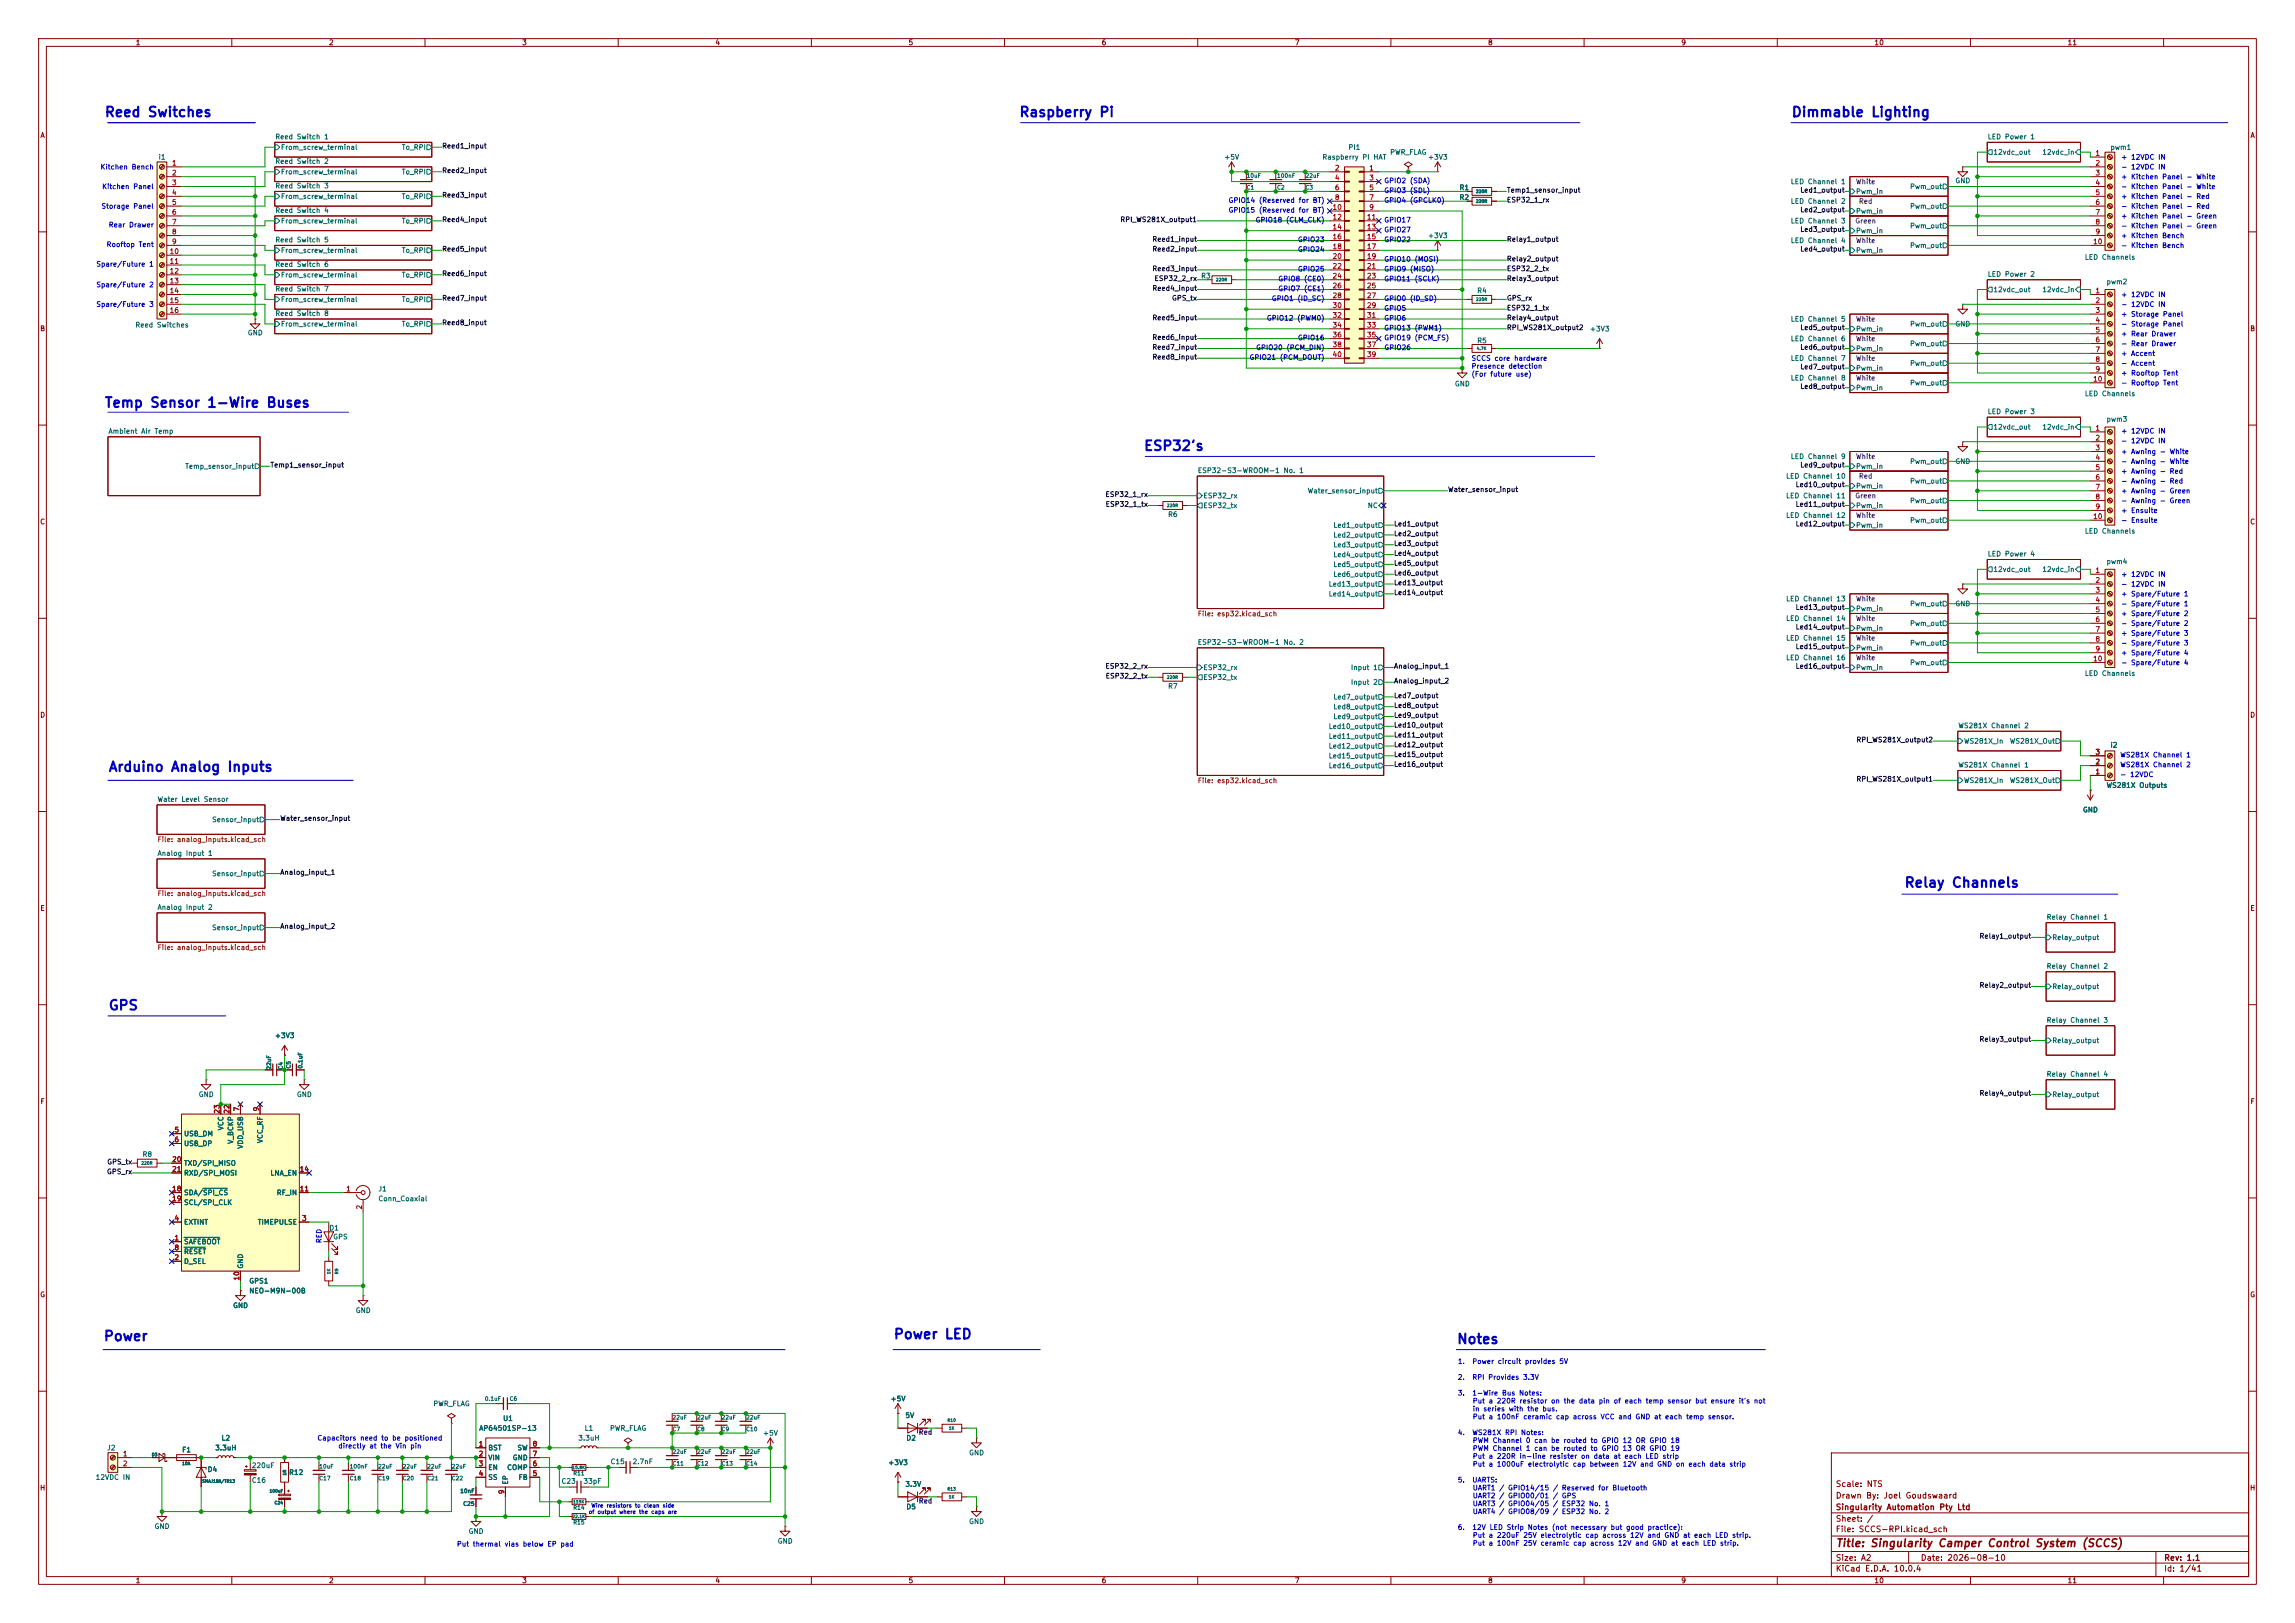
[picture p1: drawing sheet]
<svg xmlns="http://www.w3.org/2000/svg" width="594mm" height="420mm" viewBox="0 0 594 420" stroke-linecap="round" stroke-linejoin="round" font-family="sans-serif">
<defs><g id="words">
<g font-size="2.5" fill="#0000c2">
<text x="26.9" y="30.9">Reed Switches</text>
<text x="263.7" y="30.9">Raspberry Pi</text>
<text x="463.5" y="30.9">Dimmable Lighting</text>
<text x="26.9" y="106.1">Temp Sensor 1-Wire Buses</text>
<text x="295.9" y="117.3">ESP32's</text>
<text x="27.9" y="200.3">Arduino Analog Inputs</text>
<text x="492.8" y="230.3">Relay Channels</text>
<text x="27.9" y="262">GPS</text>
<text x="26.7" y="347.6">Power</text>
<text x="231.1" y="347.1">Power LED</text>
<text x="376.9" y="348.4">Notes</text>
</g>
<text font-size="2" fill="#840000" x="475" y="400.8">Title: Singularity Camper Control System (SCCS)</text>
<g font-size="1.5" fill="#840000">
<text x="475" y="388.1">Drawn By: Joel Goudswaard</text>
<text x="475" y="385.1">Scale: NTS</text>
<text x="475" y="394.1">Sheet: /</text>
<text x="475" y="391.1">Singularity Automation Pty Ltd</text>
<text x="475" y="396.8">File: SCCS-RPI.kicad_sch</text>
<text x="475" y="407">KiCad E.D.A. 10.0.4</text>
<text x="475" y="404.2">Size: A2</text>
<text x="497" y="404.2">Date: 2026-08-10</text>
<text x="560" y="404.2">Rev: 1.1</text>
<text x="560" y="407">Id: 1/41</text>
</g>
<g font-size="1.3" fill="#840000">
<text x="35" y="12">1</text>
<text x="85" y="12">2</text>
<text x="135" y="12">3</text>
<text x="185" y="12">4</text>
<text x="235" y="12">5</text>
<text x="285" y="12">6</text>
<text x="335" y="12">7</text>
<text x="385" y="12">8</text>
<text x="435" y="12">9</text>
<text x="485" y="12">10</text>
<text x="535" y="12">11</text>
<text x="10.3" y="36">A</text>
<text x="582.3" y="36">A</text>
<text x="10.3" y="86">B</text>
<text x="582.3" y="86">B</text>
<text x="10.3" y="136">C</text>
<text x="582.3" y="136">C</text>
<text x="10.3" y="186">D</text>
<text x="582.3" y="186">D</text>
<text x="10.3" y="236">E</text>
<text x="582.3" y="236">E</text>
<text x="10.3" y="286">F</text>
<text x="582.3" y="286">F</text>
<text x="10.3" y="336">G</text>
<text x="582.3" y="336">G</text>
<text x="10.2" y="386">H</text>
<text x="582.2" y="386">H</text>
<text x="35" y="410">1</text>
<text x="85" y="410">2</text>
<text x="135" y="410">3</text>
<text x="185" y="410">4</text>
<text x="235" y="410">5</text>
<text x="285" y="410">6</text>
<text x="335" y="410">7</text>
<text x="385" y="410">8</text>
<text x="435" y="410">9</text>
<text x="485" y="410">10</text>
<text x="535" y="410">11</text>
</g>
<g font-size="1.3" fill="#006464">
<text x="40.9" y="41.6">i1</text>
<text x="71.1" y="36.3">Reed Switch 1</text>
<text x="72.6" y="39.1">From_screw_terminal</text>
<text x="103.9" y="39.1">To_RPI</text>
<text x="316.7" y="41.6">+5V</text>
<text x="342.1" y="41.6">Raspberry PI HAT</text>
<text x="348.9" y="39.1">PI1</text>
<text x="359.7" y="40.3">PWR_FLAG</text>
<text x="369.5" y="41.6">+3V3</text>
<text x="514.3" y="36.3">LED Power 1</text>
<text x="515.8" y="40.3">12vdc_out</text>
<text x="528.5" y="40.3">12vdc_in</text>
<text x="546.1" y="39.1">pwm1</text>
<text x="71.1" y="42.7">Reed Switch 2</text>
<text x="72.6" y="45.4">From_screw_terminal</text>
<text x="103.9" y="45.4">To_RPI</text>
<text x="463.4" y="48">LED Channel 1</text>
<text x="506" y="47.7">GND</text>
<text x="71.1" y="49">Reed Switch 3</text>
<text x="72.6" y="51.8">From_screw_terminal</text>
<text x="103.9" y="51.8">To_RPI</text>
<text x="377.6" y="52">R2</text>
<text x="377.6" y="49.5">R1</text>
<text x="463.4" y="53">LED Channel 2</text>
<text x="480.3" y="50.5">Pwm_in</text>
<text x="494.2" y="49.2">Pwm_out</text>
<text x="71.1" y="55.4">Reed Switch 4</text>
<text x="72.6" y="58.1">From_screw_terminal</text>
<text x="103.9" y="58.1">To_RPI</text>
<text x="463.4" y="58.1">LED Channel 3</text>
<text x="480.3" y="55.6">Pwm_in</text>
<text x="494.2" y="59.4">Pwm_out</text>
<text x="494.2" y="54.3">Pwm_out</text>
<text x="71.1" y="63">Reed Switch 5</text>
<text x="72.6" y="65.7">From_screw_terminal</text>
<text x="103.9" y="65.7">To_RPI</text>
<text x="369.5" y="61.9">+3V3</text>
<text x="463.4" y="63.2">LED Channel 4</text>
<text x="480.3" y="60.7">Pwm_in</text>
<text x="480.3" y="65.7">Pwm_in</text>
<text x="494.2" y="64.5">Pwm_out</text>
<text x="71.1" y="69.4">Reed Switch 6</text>
<text x="514.3" y="71.9">LED Power 2</text>
<text x="539.5" y="67.5">LED Channels</text>
<text x="71.1" y="75.7">Reed Switch 7</text>
<text x="72.6" y="72.1">From_screw_terminal</text>
<text x="103.9" y="72.1">To_RPI</text>
<text x="310.7" y="72.3">R3</text>
<text x="382.2" y="76.2">R4</text>
<text x="515.8" y="75.9">12vdc_out</text>
<text x="528.5" y="75.9">12vdc_in</text>
<text x="545.1" y="73.9">pwm2</text>
<text x="71.1" y="82.1">Reed Switch 8</text>
<text x="72.6" y="78.4">From_screw_terminal</text>
<text x="103.9" y="78.4">To_RPI</text>
<text x="463.4" y="83.5">LED Channel 5</text>
<text x="34.9" y="85">Reed Switches</text>
<text x="64" y="87.1">GND</text>
<text x="72.6" y="84.8">From_screw_terminal</text>
<text x="103.9" y="84.8">To_RPI</text>
<text x="382.2" y="89.1">R5</text>
<text x="411.4" y="86.1">+3V3</text>
<text x="463.4" y="88.6">LED Channel 6</text>
<text x="480.3" y="86.1">Pwm_in</text>
<text x="494.2" y="89.9">Pwm_out</text>
<text x="494.2" y="84.8">Pwm_out</text>
<text x="506" y="84.8">GND</text>
<text x="463.4" y="93.7">LED Channel 7</text>
<text x="480.3" y="91.1">Pwm_in</text>
<text x="494.2" y="95">Pwm_out</text>
<text x="376.4" y="100.3">GND</text>
<text x="463.4" y="98.8">LED Channel 8</text>
<text x="480.3" y="101.3">Pwm_in</text>
<text x="480.3" y="96.2">Pwm_in</text>
<text x="494.2" y="100">Pwm_out</text>
<text x="514.3" y="107.5">LED Power 3</text>
<text x="539.5" y="102.8">LED Channels</text>
<text x="27.9" y="112.5">Ambient Air Temp</text>
<text x="515.8" y="111.5">12vdc_out</text>
<text x="528.5" y="111.5">12vdc_in</text>
<text x="545.1" y="109.4">pwm3</text>
<text x="463.4" y="119.1">LED Channel 9</text>
<text x="47.8" y="121.6">Temp_sensor_input</text>
<text x="309.9" y="122.7">ESP32-S3-WROOM-1 No. 1</text>
<text x="462.1" y="124.2">LED Channel 10</text>
<text x="480.3" y="121.6">Pwm_in</text>
<text x="494.2" y="125.4">Pwm_out</text>
<text x="494.2" y="120.4">Pwm_out</text>
<text x="506" y="120.4">GND</text>
<text x="311.3" y="129.2">ESP32_rx</text>
<text x="311.3" y="131.8">ESP32_tx</text>
<text x="338.3" y="128">Water_sensor_input</text>
<text x="353.9" y="131.8">NC</text>
<text x="462.1" y="129.2">LED Channel 11</text>
<text x="480.3" y="126.7">Pwm_in</text>
<text x="480.3" y="131.8">Pwm_in</text>
<text x="494.2" y="130.5">Pwm_out</text>
<text x="302.2" y="134.1">R6</text>
<text x="345" y="136.9">Led1_output</text>
<text x="462.1" y="134.3">LED Channel 12</text>
<text x="480.3" y="136.9">Pwm_in</text>
<text x="494.2" y="135.6">Pwm_out</text>
<text x="345" y="139.4">Led2_output</text>
<text x="345" y="141.9">Led3_output</text>
<text x="539.5" y="138.4">LED Channels</text>
<text x="345" y="144.5">Led4_output</text>
<text x="345" y="147">Led5_output</text>
<text x="345" y="149.6">Led6_output</text>
<text x="514.3" y="144.3">LED Power 4</text>
<text x="515.8" y="148.3">12vdc_out</text>
<text x="528.5" y="148.3">12vdc_in</text>
<text x="545.1" y="146.3">pwm4</text>
<text x="343.8" y="152.1">Led13_output</text>
<text x="343.8" y="154.6">Led14_output</text>
<text x="462.1" y="155.9">LED Channel 13</text>
<text x="462.1" y="161">LED Channel 14</text>
<text x="480.3" y="158.5">Pwm_in</text>
<text x="494.2" y="157.2">Pwm_out</text>
<text x="506" y="157.2">GND</text>
<text x="309.9" y="167.2">ESP32-S3-WROOM-1 No. 2</text>
<text x="462.1" y="166.1">LED Channel 15</text>
<text x="480.3" y="163.5">Pwm_in</text>
<text x="494.2" y="162.3">Pwm_out</text>
<text x="494.2" y="167.3">Pwm_out</text>
<text x="311.3" y="173.7">ESP32_rx</text>
<text x="349.5" y="173.7">Input 1</text>
<text x="462.1" y="171.2">LED Channel 16</text>
<text x="480.3" y="173.7">Pwm_in</text>
<text x="480.3" y="168.6">Pwm_in</text>
<text x="494.2" y="172.4">Pwm_out</text>
<text x="302.2" y="178.5">R7</text>
<text x="311.3" y="176.2">ESP32_tx</text>
<text x="349.5" y="177.5">Input 2</text>
<text x="539.5" y="175.2">LED Channels</text>
<text x="345" y="181.3">Led7_output</text>
<text x="345" y="183.9">Led8_output</text>
<text x="343.8" y="188.9">Led10_output</text>
<text x="343.8" y="191.5">Led11_output</text>
<text x="345" y="186.4">Led9_output</text>
<text x="506.7" y="188.7">WS281X Channel 2</text>
<text x="343.8" y="194">Led12_output</text>
<text x="343.8" y="196.6">Led15_output</text>
<text x="508.2" y="192.7">WS281X_In</text>
<text x="520.1" y="192.7">WS281X_Out</text>
<text x="546.1" y="193.8">i2</text>
<text x="343.8" y="199.1">Led16_output</text>
<text x="506.7" y="198.9">WS281X Channel 1</text>
<text x="508.2" y="202.9">WS281X_In</text>
<text x="520.1" y="202.9">WS281X_Out</text>
<text x="40.6" y="207.8">Water Level Sensor</text>
<text x="545.1" y="204.2">WS281X Outputs</text>
<text x="54.8" y="213.1">Sensor_input</text>
<text x="539" y="210.5">GND</text>
<text x="40.6" y="221.8">Analog Input 1</text>
<text x="54.8" y="227">Sensor_input</text>
<text x="40.6" y="235.7">Analog Input 2</text>
<text x="529.6" y="238.3">Relay Channel 1</text>
<text x="54.8" y="241">Sensor_input</text>
<text x="531.1" y="243.5">Relay_output</text>
<text x="529.6" y="251">Relay Channel 2</text>
<text x="531.1" y="256.2">Relay_output</text>
<text x="71" y="268.9">+3V3</text>
<text x="529.6" y="264.9">Relay Channel 3</text>
<text x="531.1" y="270.2">Relay_output</text>
<text x="529.6" y="278.9">Relay Channel 4</text>
<text x="51.3" y="284.2">GND</text>
<text x="76.7" y="284.2">GND</text>
<text x="531.1" y="284.2">Relay_output</text>
<text x="58.1" y="292.6" transform="rotate(-90 58.1 292.6)">VCC</text>
<text x="36.8" y="299.7">R8</text>
<text x="47.5" y="294.3">USB_DM</text>
<text x="47.5" y="296.9">USB_DP</text>
<text x="60.7" y="296.1" transform="rotate(-90 60.7 296.1)">V_BCKP</text>
<text x="63.2" y="297.4" transform="rotate(-90 63.2 297.4)">VDD_USB</text>
<text x="68.3" y="296" transform="rotate(-90 68.3 296)">VCC_RF</text>
<text x="47.5" y="302">TXD/SPI_MISO</text>
<text x="47.5" y="304.5">RXD/SPI_MOSI</text>
<text x="69.9" y="304.5">LNA_EN</text>
<text x="47.5" y="309.6">SDA/SPI_CS</text>
<text x="71.5" y="309.6">RF_IN</text>
<text x="97.8" y="308.6">J1</text>
<text x="97.8" y="311.1">Conn_Coaxial</text>
<text x="47.5" y="317.2">EXTINT</text>
<text x="47.5" y="312.1">SCL/SPI_CLK</text>
<text x="66.6" y="317.2">TIMEPULSE</text>
<text x="47.5" y="322.3">SAFEBOOT</text>
<text x="85.1" y="318.7">D1</text>
<text x="86.1" y="321">GPS</text>
<text x="47.5" y="327.4">D_SEL</text>
<text x="47.5" y="324.8">RESET</text>
<text x="63.2" y="328.4" transform="rotate(-90 63.2 328.4)">GND</text>
<text x="64.4" y="332.4">GPS1</text>
<text x="64.4" y="335">NEO-M9N-00B</text>
<text x="60.2" y="338.8">GND</text>
<text x="91.9" y="340.1">GND</text>
<text x="112" y="364.2">PWR_FLAG</text>
<text x="230.4" y="362.9">+5V</text>
<text x="123.9" y="370.5">AP64501SP-13</text>
<text x="130.1" y="368">U1</text>
<text x="151.2" y="370.5">L1</text>
<text x="157.7" y="370.5">PWR_FLAG</text>
<text x="197.4" y="371.8">+5V</text>
<text x="234.2" y="367.2">5V</text>
<text x="27.6" y="375.6">J2</text>
<text x="47" y="376.1">F1</text>
<text x="55.6" y="375.6">3.3uH</text>
<text x="57.2" y="373.1">L2</text>
<text x="126.2" y="375.6">BST</text>
<text x="133.8" y="375.6">SW</text>
<text x="149.5" y="373.1">3.3uH</text>
<text x="234.5" y="373.1">D2</text>
<text x="250.7" y="376.9">GND</text>
<text x="24.6" y="383.2">12VDC IN</text>
<text x="53.6" y="381.2">D4</text>
<text x="65" y="380.2">220uF</text>
<text x="74.7" y="382">R12</text>
<text x="126.2" y="378.2">VIN</text>
<text x="126.2" y="380.7">EN</text>
<text x="126.2" y="383.2">SS</text>
<text x="131.1" y="380.7">COMP</text>
<text x="132.6" y="378.2">GND</text>
<text x="134.1" y="383.2">FB</text>
<text x="157.9" y="379.2">C15</text>
<text x="163.6" y="379.2">2.7nF</text>
<text x="229.8" y="379.4">+3V3</text>
<text x="65" y="384">C16</text>
<text x="131.8" y="384.3" transform="rotate(-90 131.8 384.3)">EP</text>
<text x="145.2" y="384.3">C23</text>
<text x="150.9" y="384.3">33pF</text>
<text x="234.2" y="385">3.3V</text>
<text x="39.9" y="395.9">GND</text>
<text x="234.5" y="390.9">D5</text>
<text x="250.7" y="394.7">GND</text>
<text x="121.2" y="397.2">GND</text>
<text x="201.2" y="399.8">GND</text>
</g>
<g font-size="1.3" fill="#0f0f0f">
<text x="114.3" y="38.7">Reed1_input</text>
<text x="114.3" y="45.1">Reed2_input</text>
<text x="114.3" y="51.4">Reed3_input</text>
<text x="389.9" y="50.2">Temp1_sensor_input</text>
<text x="389.9" y="52.7">ESP32_1_rx</text>
<text x="465.8" y="50.2">Led1_output</text>
<text x="114.3" y="57.8">Reed4_input</text>
<text x="289.8" y="57.8">RPI_WS281X_output1</text>
<text x="465.8" y="55.2">Led2_output</text>
<text x="114.3" y="65.4">Reed5_input</text>
<text x="298.1" y="62.9">Reed1_input</text>
<text x="298.1" y="65.4">Reed2_input</text>
<text x="389.9" y="62.9">Relay1_output</text>
<text x="465.8" y="60.3">Led3_output</text>
<text x="465.8" y="65.4">Led4_output</text>
<text x="114.3" y="71.7">Reed6_input</text>
<text x="298.1" y="70.5">Reed3_input</text>
<text x="389.9" y="70.5">ESP32_2_tx</text>
<text x="389.9" y="67.9">Relay2_output</text>
<text x="298.1" y="75.6">Reed4_input</text>
<text x="298.7" y="73">ESP32_2_rx</text>
<text x="389.9" y="73">Relay3_output</text>
<text x="114.3" y="78.1">Reed7_input</text>
<text x="298.1" y="83.2">Reed5_input</text>
<text x="303.2" y="78.1">GPS_tx</text>
<text x="389.9" y="78.1">GPS_rx</text>
<text x="389.9" y="80.6">ESP32_1_tx</text>
<text x="389.9" y="83.2">Relay4_output</text>
<text x="114.3" y="84.4">Reed8_input</text>
<text x="298.1" y="88.3">Reed6_input</text>
<text x="389.9" y="85.7">RPI_WS281X_output2</text>
<text x="465.8" y="85.7">Led5_output</text>
<text x="298.1" y="93.3">Reed8_input</text>
<text x="298.1" y="90.8">Reed7_input</text>
<text x="465.8" y="95.9">Led7_output</text>
<text x="465.8" y="90.8">Led6_output</text>
<text x="465.8" y="101">Led8_output</text>
<text x="69.8" y="121.3">Temp1_sensor_input</text>
<text x="465.8" y="121.3">Led9_output</text>
<text x="286" y="128.9">ESP32_1_rx</text>
<text x="286" y="131.4">ESP32_1_tx</text>
<text x="374.6" y="127.6">Water_sensor_input</text>
<text x="464.6" y="131.4">Led11_output</text>
<text x="464.6" y="126.4">Led10_output</text>
<text x="360.7" y="136.5">Led1_output</text>
<text x="464.6" y="136.5">Led12_output</text>
<text x="360.7" y="141.6">Led3_output</text>
<text x="360.7" y="139.1">Led2_output</text>
<text x="360.7" y="144.1">Led4_output</text>
<text x="360.7" y="146.7">Led5_output</text>
<text x="360.7" y="149.2">Led6_output</text>
<text x="360.7" y="151.8">Led13_output</text>
<text x="360.7" y="154.3">Led14_output</text>
<text x="464.6" y="158.1">Led13_output</text>
<text x="464.6" y="163.2">Led14_output</text>
<text x="286" y="173.3">ESP32_2_rx</text>
<text x="360.7" y="173.3">Analog_input_1</text>
<text x="464.6" y="168.3">Led15_output</text>
<text x="464.6" y="173.3">Led16_output</text>
<text x="286" y="175.9">ESP32_2_tx</text>
<text x="360.7" y="177.2">Analog_input_2</text>
<text x="360.7" y="181">Led7_output</text>
<text x="360.7" y="183.5">Led8_output</text>
<text x="360.7" y="191.1">Led11_output</text>
<text x="360.7" y="188.6">Led10_output</text>
<text x="360.7" y="186">Led9_output</text>
<text x="360.7" y="193.7">Led12_output</text>
<text x="360.7" y="196.2">Led15_output</text>
<text x="480.3" y="192.4">RPI_WS281X_output2</text>
<text x="360.7" y="198.7">Led16_output</text>
<text x="480.3" y="202.6">RPI_WS281X_output1</text>
<text x="72.4" y="212.7">Water_sensor_input</text>
<text x="72.4" y="226.7">Analog_input_1</text>
<text x="72.4" y="240.7">Analog_input_2</text>
<text x="512.2" y="243.2">Relay1_output</text>
<text x="512.2" y="255.9">Relay2_output</text>
<text x="512.2" y="269.9">Relay3_output</text>
<text x="512.2" y="283.8">Relay4_output</text>
<text x="27.6" y="304.2">GPS_rx</text>
<text x="27.6" y="301.6">GPS_tx</text>
</g>
<g font-size="1.3" fill="#a90000">
<text x="542.2" y="40.6">1</text>
<text x="44.4" y="43.2">1</text>
<text x="44.4" y="45.7">2</text>
<text x="345.4" y="44.4">2</text>
<text x="345.4" y="47">4</text>
<text x="354.3" y="44.4">1</text>
<text x="354.3" y="47">3</text>
<text x="542.2" y="43.2">2</text>
<text x="542.2" y="45.7">3</text>
<text x="44.4" y="48.2">3</text>
<text x="44.4" y="50.8">4</text>
<text x="44.4" y="53.3">5</text>
<text x="345.4" y="49.5">6</text>
<text x="345.4" y="52">8</text>
<text x="354.3" y="49.5">5</text>
<text x="354.3" y="52">7</text>
<text x="542.2" y="48.2">4</text>
<text x="542.2" y="50.8">5</text>
<text x="542.2" y="53.3">6</text>
<text x="44.4" y="55.9">6</text>
<text x="44.4" y="58.4">7</text>
<text x="344.8" y="54.6">10</text>
<text x="344.8" y="57.1">12</text>
<text x="344.8" y="59.7">14</text>
<text x="353.7" y="57.1">11</text>
<text x="353.7" y="59.7">13</text>
<text x="354.3" y="54.6">9</text>
<text x="542.2" y="55.9">7</text>
<text x="542.2" y="58.4">8</text>
<text x="44.4" y="60.9">8</text>
<text x="44.4" y="63.5">9</text>
<text x="344.8" y="62.2">16</text>
<text x="344.8" y="64.7">18</text>
<text x="353.7" y="62.2">15</text>
<text x="353.7" y="64.7">17</text>
<text x="541.6" y="63.5">10</text>
<text x="542.2" y="60.9">9</text>
<text x="43.8" y="66">10</text>
<text x="43.8" y="68.6">11</text>
<text x="43.8" y="71.1">12</text>
<text x="344.8" y="67.3">20</text>
<text x="344.8" y="69.8">22</text>
<text x="353.7" y="67.3">19</text>
<text x="353.7" y="69.8">21</text>
<text x="43.8" y="73.6">13</text>
<text x="43.8" y="76.2">14</text>
<text x="344.8" y="72.4">24</text>
<text x="344.8" y="74.9">26</text>
<text x="344.8" y="77.4">28</text>
<text x="353.7" y="72.4">23</text>
<text x="353.7" y="74.9">25</text>
<text x="353.7" y="77.4">27</text>
<text x="542.2" y="76.2">1</text>
<text x="43.8" y="78.7">15</text>
<text x="43.8" y="81.3">16</text>
<text x="344.8" y="80">30</text>
<text x="344.8" y="82.5">32</text>
<text x="353.7" y="80">29</text>
<text x="353.7" y="82.5">31</text>
<text x="542.2" y="78.7">2</text>
<text x="542.2" y="81.3">3</text>
<text x="542.2" y="83.8">4</text>
<text x="344.8" y="85.1">34</text>
<text x="344.8" y="87.6">36</text>
<text x="353.7" y="85.1">33</text>
<text x="353.7" y="87.6">35</text>
<text x="542.2" y="86.3">5</text>
<text x="542.2" y="88.9">6</text>
<text x="344.8" y="90.1">38</text>
<text x="344.8" y="92.7">40</text>
<text x="353.7" y="90.1">37</text>
<text x="353.7" y="92.7">39</text>
<text x="542.2" y="91.4">7</text>
<text x="542.2" y="94">8</text>
<text x="541.6" y="99">10</text>
<text x="542.2" y="96.5">9</text>
<text x="542.2" y="111.7">1</text>
<text x="542.2" y="114.3">2</text>
<text x="542.2" y="116.8">3</text>
<text x="542.2" y="119.4">4</text>
<text x="542.2" y="121.9">5</text>
<text x="542.2" y="124.4">6</text>
<text x="542.2" y="127">7</text>
<text x="542.2" y="129.5">8</text>
<text x="541.6" y="134.6">10</text>
<text x="542.2" y="132.1">9</text>
<text x="542.2" y="148.6">1</text>
<text x="542.2" y="151.1">2</text>
<text x="542.2" y="153.6">3</text>
<text x="542.2" y="156.2">4</text>
<text x="542.2" y="158.7">5</text>
<text x="542.2" y="161.3">6</text>
<text x="542.2" y="163.8">7</text>
<text x="542.2" y="166.3">8</text>
<text x="541.6" y="171.4">10</text>
<text x="542.2" y="168.9">9</text>
<text x="542.2" y="195.6">3</text>
<text x="542.2" y="200.6">1</text>
<text x="542.2" y="198.1">2</text>
<text x="62.2" y="287.7" transform="rotate(-90 62.2 287.7)">7</text>
<text x="67.3" y="287.7" transform="rotate(-90 67.3 287.7)">9</text>
<text x="45" y="293.3">5</text>
<text x="57.1" y="288.3" transform="rotate(-90 57.1 288.3)">23</text>
<text x="59.7" y="288.3" transform="rotate(-90 59.7 288.3)">22</text>
<text x="45" y="295.9">6</text>
<text x="44.4" y="301">20</text>
<text x="44.4" y="303.5">21</text>
<text x="77.4" y="303.5">14</text>
<text x="44.4" y="308.6">18</text>
<text x="44.4" y="311.1">19</text>
<text x="77.4" y="308.6">11</text>
<text x="89.5" y="308.6">1</text>
<text x="45" y="316.2">4</text>
<text x="78" y="316.2">3</text>
<text x="94" y="313.1" transform="rotate(-90 94 313.1)">2</text>
<text x="45" y="321.3">1</text>
<text x="45" y="323.8">8</text>
<text x="45" y="326.4">2</text>
<text x="62.2" y="331.5" transform="rotate(-90 62.2 331.5)">10</text>
<text x="31.7" y="377.2">1</text>
<text x="123.8" y="374.6">1</text>
<text x="123.8" y="377.2">2</text>
<text x="137.7" y="377.2">7</text>
<text x="137.7" y="374.6">8</text>
<text x="31.7" y="379.7">2</text>
<text x="123.8" y="379.7">3</text>
<text x="123.8" y="382.2">4</text>
<text x="137.7" y="382.2">5</text>
<text x="137.7" y="379.7">6</text>
<text x="130.8" y="386.8" transform="rotate(-90 130.8 386.8)">9</text>
</g>
<g font-size="1.3" fill="#0000c2">
<text x="548.9" y="41.6">+ 12VDC IN</text>
<text x="25.9" y="44.2">Kitchen Bench</text>
<text x="358.1" y="47.7">GPIO2 (SDA)</text>
<text x="548.9" y="44.2">- 12VDC IN</text>
<text x="548.9" y="46.7">+ Kitchen Panel - White</text>
<text x="26.3" y="49.2">Kitchen Panel</text>
<text x="317.8" y="52.8">GPIO14 (Reserved for BT)</text>
<text x="358.1" y="52.8">GPIO4 (GPCLK0)</text>
<text x="358.1" y="50.3">GPIO3 (SDL)</text>
<text x="548.9" y="51.8">+ Kitchen Panel - Red</text>
<text x="548.9" y="49.2">- Kitchen Panel - White</text>
<text x="26.1" y="54.3">Storage Panel</text>
<text x="28" y="59.1">Rear Drawer</text>
<text x="317.8" y="55.3">GPIO15 (Reserved for BT)</text>
<text x="324.9" y="57.9">GPIO18 (CLM_CLK)</text>
<text x="358.1" y="57.9">GPIO17</text>
<text x="548.9" y="54.3">- Kitchen Panel - Red</text>
<text x="548.9" y="56.9">+ Kitchen Panel - Green</text>
<text x="548.9" y="59.4">- Kitchen Panel - Green</text>
<text x="27.5" y="64.2">Rooftop Tent</text>
<text x="335.8" y="65.5">GPIO24</text>
<text x="335.8" y="63">GPIO23</text>
<text x="358.1" y="60.4">GPIO27</text>
<text x="358.1" y="63">GPIO22</text>
<text x="548.9" y="61.9">+ Kitchen Bench</text>
<text x="548.9" y="64.5">- Kitchen Bench</text>
<text x="24.8" y="69.3">Spare/Future 1</text>
<text x="335.8" y="70.6">GPIO25</text>
<text x="358.1" y="70.6">GPIO9 (MISO)</text>
<text x="358.1" y="68">GPIO10 (MOSI)</text>
<text x="24.8" y="74.6">Spare/Future 2</text>
<text x="330.7" y="73.1">GPIO8 (CE0)</text>
<text x="330.7" y="75.7">GPIO7 (CE1)</text>
<text x="358.1" y="73.1">GPIO11 (SCLK)</text>
<text x="548.9" y="77.2">+ 12VDC IN</text>
<text x="24.8" y="79.7">Spare/Future 3</text>
<text x="327.8" y="83.3">GPIO12 (PWM0)</text>
<text x="329" y="78.2">GPIO1 (ID_SC)</text>
<text x="358.1" y="83.3">GPIO6</text>
<text x="358.1" y="80.7">GPIO5</text>
<text x="358.1" y="78.2">GPIO0 (ID_SD)</text>
<text x="548.9" y="82.3">+ Storage Panel</text>
<text x="548.9" y="79.7">- 12VDC IN</text>
<text x="335.8" y="88.4">GPIO16</text>
<text x="358.1" y="85.8">GPIO13 (PWM1)</text>
<text x="358.1" y="88.4">GPIO19 (PCM_FS)</text>
<text x="548.9" y="89.9">- Rear Drawer</text>
<text x="548.9" y="84.8">- Storage Panel</text>
<text x="548.9" y="87.3">+ Rear Drawer</text>
<text x="323.3" y="93.4">GPIO21 (PCM_DOUT)</text>
<text x="325" y="90.9">GPIO20 (PCM_DIN)</text>
<text x="358.2" y="90.9">GPIO26</text>
<text x="380.7" y="93.7">SCCS core hardware</text>
<text x="380.7" y="95.7">Presence detection</text>
<text x="548.9" y="95">- Accent</text>
<text x="548.9" y="92.4">+ Accent</text>
<text x="380.7" y="97.8">(For future use)</text>
<text x="548.9" y="100">- Rooftop Tent</text>
<text x="548.9" y="97.5">+ Rooftop Tent</text>
<text x="548.9" y="112.5">+ 12VDC IN</text>
<text x="548.9" y="117.8">+ Awning - White</text>
<text x="548.9" y="115">- 12VDC IN</text>
<text x="548.9" y="122.9">+ Awning - Red</text>
<text x="548.9" y="125.4">- Awning - Red</text>
<text x="548.9" y="120.4">- Awning - White</text>
<text x="548.9" y="128">+ Awning - Green</text>
<text x="548.9" y="130.5">- Awning - Green</text>
<text x="548.9" y="133.1">+ Ensuite</text>
<text x="548.9" y="135.6">- Ensuite</text>
<text x="548.9" y="149.6">+ 12VDC IN</text>
<text x="548.9" y="152.1">- 12VDC IN</text>
<text x="548.9" y="154.6">+ Spare/Future 1</text>
<text x="548.9" y="157.2">- Spare/Future 1</text>
<text x="548.9" y="159.7">+ Spare/Future 2</text>
<text x="548.9" y="164.8">+ Spare/Future 3</text>
<text x="548.9" y="162.3">- Spare/Future 2</text>
<text x="548.9" y="167.3">- Spare/Future 3</text>
<text x="548.9" y="172.4">- Spare/Future 4</text>
<text x="548.9" y="169.9">+ Spare/Future 4</text>
<text x="548.6" y="196.3">WS281X Channel 1</text>
<text x="548.6" y="198.8">WS281X Channel 2</text>
<text x="548.6" y="201.4">- 12VDC</text>
<text x="83.5" y="321.8" transform="rotate(-90 83.5 321.8)">RED</text>
<text x="377.2" y="353.3">1.</text>
<text x="380.9" y="353.3">Power circuit provides 5V</text>
<text x="377.2" y="357.3">2.</text>
<text x="380.9" y="357.3">RPI Provides 3.3V</text>
<text x="377.2" y="361.4">3.</text>
<text x="380.9" y="361.4">1-Wire Bus Notes:</text>
<text x="381.1" y="363.5">Put a 220R resistor on the data pin of each temp sensor but ensure it's not</text>
<text x="381.1" y="365.5">in series with the bus.</text>
<text x="377.2" y="371.7">4.</text>
<text x="380.9" y="371.7">WS281X RPI Notes:</text>
<text x="381.1" y="367.6">Put a 100nF ceramic cap across VCC and GND at each temp sensor.</text>
<text x="82" y="373.1">Capacitors need to be positioned</text>
<text x="87.4" y="375.1">directly at the Vin pin</text>
<text x="381.1" y="373.7">PWM Channel 0 can be routed to GPIO 12 OR GPIO 18</text>
<text x="381.1" y="375.7">PWM Channel 1 can be routed to GPIO 13 OR GPIO 19</text>
<text x="381.1" y="377.8">Put a 220R in-line resister on data at each LED strip</text>
<text x="377.2" y="383.9">5.</text>
<text x="380.9" y="383.9">UARTS:</text>
<text x="381.1" y="379.8">Put a 1000uF electrolytic cap between 12V and GND on each data strip</text>
<text x="381.1" y="386">UART1 / GPIO14/15 / Reserved for Bluetooth</text>
<text x="381.1" y="388">UART2 / GPIO00/01 / GPS</text>
<text x="381.1" y="390.1">UART3 / GPIO04/05 / ESP32 No. 1</text>
<text x="381.1" y="392.1">UART4 / GPIO08/09 / ESP32 No. 2</text>
<text x="118.1" y="400.5">Put thermal vias below EP pad</text>
<text x="377.2" y="396.2">6.</text>
<text x="380.9" y="396.2">12V LED Strip Notes (not necessary but good practice):</text>
<text x="381.1" y="398.2">Put a 220uF 25V electrolytic cap across 12V and GND at each LED strip.</text>
<text x="381.1" y="400.3">Put a 100nF 25V ceramic cap across 12V and GND at each LED strip.</text>
</g>
<g font-size="1.3" fill="#840084">
<text x="480.2" y="48">White</text>
<text x="481" y="53">Red</text>
<text x="480.1" y="58.1">Green</text>
<text x="480.2" y="63.2">White</text>
<text x="480.2" y="83.5">White</text>
<text x="480.2" y="88.6">White</text>
<text x="480.2" y="93.7">White</text>
<text x="480.2" y="98.8">White</text>
<text x="480.2" y="119.1">White</text>
<text x="481" y="124.2">Red</text>
<text x="480.1" y="129.2">Green</text>
<text x="480.2" y="134.3">White</text>
<text x="480.2" y="155.9">White</text>
<text x="480.2" y="161">White</text>
<text x="480.2" y="166.1">White</text>
<text x="480.2" y="171.2">White</text>
<text x="237.7" y="371.6">Red</text>
<text x="237.7" y="389.3">Red</text>
</g>
<g font-size="1.3" fill="#725600">
<text x="309.9" y="159.8">File: esp32.kicad_sch</text>
<text x="309.9" y="203">File: esp32.kicad_sch</text>
<text x="40.6" y="218.2">File: analog_inputs.kicad_sch</text>
<text x="40.6" y="232.2">File: analog_inputs.kicad_sch</text>
<text x="40.6" y="246.1">File: analog_inputs.kicad_sch</text>
</g>
<g font-size="1" fill="#006464">
<text x="322.5" y="46.2">10uF</text>
<text x="330.4" y="46.2">100nF</text>
<text x="337.8" y="46.2">22uF</text>
<text x="322.5" y="49.3">C1</text>
<text x="330.4" y="49.3">C2</text>
<text x="337.8" y="49.3">C3</text>
<text x="70.4" y="276.9" transform="rotate(-90 70.4 276.9)">22uF</text>
<text x="73.4" y="276.9" transform="rotate(-90 73.4 276.9)">C4</text>
<text x="75.5" y="276.6" transform="rotate(-90 75.5 276.6)">C5</text>
<text x="78.5" y="276.6" transform="rotate(-90 78.5 276.6)">0.1uF</text>
<text x="125.4" y="362.7">0.1uF</text>
<text x="131.8" y="362.7">C6</text>
<text x="174" y="367.6">22uF</text>
<text x="174" y="370.6">C7</text>
<text x="180.3" y="367.6">22uF</text>
<text x="180.3" y="370.6">C8</text>
<text x="186.7" y="367.6">22uF</text>
<text x="186.7" y="370.6">C9</text>
<text x="193" y="367.6">22uF</text>
<text x="193" y="370.6">C10</text>
<text x="174" y="376.4">22uF</text>
<text x="180.3" y="376.4">22uF</text>
<text x="186.7" y="376.4">22uF</text>
<text x="193" y="376.4">22uF</text>
<text x="82.5" y="380.3">10uF</text>
<text x="82.5" y="383.3">C17</text>
<text x="90.4" y="380.3">100nF</text>
<text x="90.4" y="383.3">C18</text>
<text x="97.8" y="380.3">22uF</text>
<text x="97.8" y="383.3">C19</text>
<text x="104.1" y="380.3">22uF</text>
<text x="104.1" y="383.3">C20</text>
<text x="110.5" y="380.3">22uF</text>
<text x="110.5" y="383.3">C21</text>
<text x="116.8" y="380.3">22uF</text>
<text x="116.8" y="383.3">C22</text>
<text x="148.3" y="382">R11</text>
<text x="174" y="379.5">C11</text>
<text x="180.3" y="379.5">C12</text>
<text x="186.7" y="379.5">C13</text>
<text x="193" y="379.5">C14</text>
<text x="119" y="386.6">10nF</text>
<text x="119.8" y="389.9">C25</text>
<text x="148.3" y="390.9">R14</text>
<text x="148.3" y="394.7">R15</text>
</g>
<g font-size="1" fill="#0000c2">
<text x="152.3" y="392">of output where the caps are</text>
<text x="152.9" y="390.4">Wire resistors to clean side</text>
</g>
<g font-size=".8" fill="#006464">
<text x="381.9" y="52.7">220R</text>
<text x="381.9" y="50.1">220R</text>
<text x="314.6" y="73">220R</text>
<text x="381.9" y="78.1">220R</text>
<text x="382.1" y="90.8">4.7K</text>
<text x="301.9" y="131.4">220R</text>
<text x="301.9" y="175.8">220R</text>
<text x="36.5" y="301.6">220R</text>
<text x="85.7" y="329.8" transform="rotate(-90 85.7 329.8)">1K</text>
<text x="87.7" y="329.8" transform="rotate(-90 87.7 329.8)">R9</text>
<text x="245.1" y="368.1">R10</text>
<text x="245.5" y="370.2">1K</text>
<text x="39.2" y="377">D3</text>
<text x="47.1" y="379.3">10A</text>
<text x="52.2" y="383.9">SMAJ18A/TR13</text>
<text x="74.2" y="381.9" transform="rotate(-90 74.2 381.9)">1R</text>
<text x="148.1" y="380.3">15.8K</text>
<text x="69.7" y="386.4">100uF</text>
<text x="71" y="389.5">C24</text>
<text x="148.2" y="389.2">115K</text>
<text x="245.1" y="385.9">R13</text>
<text x="245.5" y="387.9">1K</text>
<text x="148.1" y="393">22.1K</text>
</g>
</g></defs>
<g fill="none" stroke="#840000" stroke-width=".26">
<path d="M10 10h574v400h-574zM12 12h570v396h-570zM60 10v2M110 10v2M160 10v2M210 10v2M260 10v2M310 10v2M360 10v2M410 10v2M460 10v2M510 10v2"/>
<path d="M560 10v2M71.1 36.8h40.7v3.8h-40.7zM514.3 36.8h24.2v5.1h-24.2zM71.1 55.9h40.7v3.8h-40.7zM71.1 49.5h40.7v3.8h-40.7zM71.1 43.2h40.7v3.8h-40.7zM364.5 43.2l1-.7-1-.6-1 .6 1 .7v1.3M364.5 44.5h.1M372.1 44.5h.1M372.1 41.9v2.6M372.1 41.9l-.8 1.3M372.1 41.9l.8 1.3"/>
<path d="M379.7 52.1h1.3M379.7 49.5h1.3M381 51.1h5.1v2h-5.1zM381 48.5h5.1v2h-5.1zM386.1 52.1h1.2M386.1 49.5h1.2M478.8 55.9h25.4v5.1h-25.4zM478.8 50.8h25.4v5.1h-25.4zM478.8 45.7h25.4v5.1h-25.4zM10 60h2M71.1 76.2h40.7v3.8h-40.7zM71.1 63.5h40.7v3.8h-40.7z"/>
<path d="M71.1 69.9h40.7v3.8h-40.7zM372.1 64.8h.1M372.1 62.2l-.8 1.3M372.1 62.2l.8 1.3M372.1 62.2v2.6M379.7 77.5h1.3M381 76.5h5.1v2h-5.1zM386.1 77.5h1.2M478.8 61h25.4v5h-25.4zM508 78.7v1.3h1.3l-1.3 1.3-1.3-1.3h1.3M508 78.7h.1M514.3 72.4h24.2v5.1h-24.2z"/>
<path d="M582 60h2M71.1 82.6h40.7v3.8h-40.7zM379.7 90.2h1.3M381 89.2h5.1v2h-5.1zM386.1 90.2h1.2M414 90.2h.1M414 87.6l-.7 1.3M414 87.6l.8 1.3M414 87.6v2.6M478.8 96.5h25.4v5.1h-25.4zM478.8 86.4h25.4v5h-25.4zM478.8 91.4h25.4v5.1h-25.4z"/>
<path d="M478.8 81.3h25.4v5.1h-25.4zM10 110h2M27.9 113h39.4v15.3h-39.4zM478.8 116.8h25.4v5.1h-25.4zM514.3 108h24.2v5h-24.2zM582 110h2M309.9 123.2h48.2v34.3h-48.2zM478.8 121.9h25.4v5.1h-25.4zM478.8 127h25.4v5.1h-25.4zM478.8 132.1h25.4v5.1h-25.4zM478.8 158.8h25.4v5h-25.4zM478.8 153.7h25.4v5.1h-25.4z"/>
<path d="M514.3 144.8h24.2v5.1h-24.2zM10 160h2M309.9 167.6h48.2v33.1h-48.2zM478.8 168.9h25.4v5.1h-25.4zM478.8 163.8h25.4v5.1h-25.4zM582 160h2M506.7 199.4h26.7v5.1h-26.7zM506.7 189.2h26.7v5.1h-26.7zM10 210h2M40.6 208.3h28v7.6h-28zM582 210h2M40.6 222.3h28v7.6h-28z"/>
<path d="M40.6 236.2h28v7.6h-28zM529.6 238.8h17.8v7.6h-17.8zM529.6 251.5h17.8v7.6h-17.8zM10 260h2M529.6 279.4h17.8v7.6h-17.8zM529.6 265.4h17.8v7.7h-17.8zM582 260h2M10 310h2M582 310h2M94 335.3v1.3h1.2l-1.2 1.2-1.3-1.2h1.3M94 335.3h.1M10 360h2"/>
<path d="M55.9 377.2h.5l.1-.4 .4-.1 .4 .1 .1 .4 .2-.4 .3-.1 .4 .1 .1 .4 .2-.4 .3-.1 .4 .1 .1 .4 .2-.4 .3-.1 .4 .1 .2 .4h.5M82.5 378.5v2M128.3 363.2h2M131.3 363.2h2M147.3 379.7h.8M148.1 379h3.5v1.5h-3.5zM151.6 379.7h.8M180.3 365.8v2M180.3 368.8v2M474 376h108v32h-108zM582 360h2M82.5 381.5v2"/>
<path d="M123.2 384.8v2M123.2 387.9v2M147.3 388.6h.8M148.1 387.9h3.5v1.5h-3.5zM151.6 388.6h.8M474 397.5h108M474 391.5h108M60 408v2M110 408v2M160 408v2M210 408v2M260 408v2"/>
<path d="M310 408v2M360 408v2M410 408v2M460 408v2M474 404.5h108M474 401.5h108M494 401.5v3M510 408v2M558 401.5v6.5M560 408v2"/>
</g>
<g fill="none" stroke="#006464" stroke-width=".26">
<path d="M71.1 37.5h.7l.6 .6-.6 .6h-.7zM110.5 37.5h.6l.7 .6-.7 .6h-.6zM515 38.7h.6v1.3h-.6l-.7-.6zM537.8 38.7h.7v1.3h-.7l-.6-.6zM71.1 56.5h.7l.6 .7-.6 .6h-.7zM71.1 50.2h.7l.6 .6-.6 .6h-.7zM71.1 43.8h.7l.6 .7-.6 .6h-.7zM110.5 56.5h.6l.7 .7-.7 .6h-.6zM110.5 50.2h.6l.7 .6-.7 .6h-.6zM110.5 43.8h.6l.7 .7-.7 .6h-.6zM478.8 59.1h.6l.7 .6-.7 .6h-.6zM478.8 54h.6l.7 .6-.7 .6h-.6z"/>
<path d="M478.8 48.9h.6l.7 .6-.7 .7h-.6zM502.9 57.8h.7l.6 .6-.6 .7h-.7zM502.9 52.7h.7l.6 .6-.6 .7h-.7zM502.9 47.6h.7l.6 .7-.6 .6h-.7zM71.1 76.8h.7l.6 .7-.6 .6h-.7zM71.1 64.1h.7l.6 .7-.6 .6h-.7zM71.1 70.5h.7l.6 .6-.6 .7h-.7zM110.5 76.8h.6l.7 .7-.7 .6h-.6zM110.5 64.1h.6l.7 .7-.7 .6h-.6zM110.5 70.5h.6l.7 .6-.7 .7h-.6zM478.8 64.1h.6l.7 .7-.7 .6h-.6zM502.9 62.9h.7l.6 .6-.6 .6h-.7z"/>
<path d="M514.3 74.9l.7-.6h.6v1.3h-.6zM537.2 74.9l.6-.6h.7v1.3h-.7zM71.1 83.2h.7l.6 .6-.6 .7h-.7zM110.5 83.2h.6l.7 .6-.7 .7h-.6zM478.8 99.7h.6l.7 .6-.7 .7h-.6zM478.8 89.5h.6l.7 .7-.7 .6h-.6zM478.8 94.6h.6l.7 .7-.7 .6h-.6zM478.8 84.5h.6l.7 .6-.7 .6h-.6zM502.9 98.4h.7l.6 .7-.6 .6h-.7zM502.9 88.3h.7l.6 .6-.6 .6h-.7zM502.9 93.3h.7l.6 .7-.6 .6h-.7zM502.9 83.2h.7l.6 .6-.6 .7h-.7z"/>
<path d="M502.9 118.7h.7l.6 .7-.6 .6h-.7zM515 109.9h.6v1.2h-.6l-.7-.6zM537.8 109.9h.7v1.2h-.7l-.6-.6zM66 120h.7l.6 .7-.6 .6h-.7zM309.9 127.6h.6l.6 .7-.6 .6h-.6zM309.9 130.8l.6-.6h.6v1.2h-.6zM356.9 126.4h.6l.6 .6-.6 .6h-.6zM356.9 135.3h.6l.6 .6-.6 .6h-.6zM356.9 137.8h.6l.6 .6-.6 .7h-.6zM357.5 130.2h.6v1.2h-.6l-.6-.6zM478.8 125.1h.6l.7 .6-.7 .7h-.6zM478.8 120h.6l.7 .7-.7 .6h-.6z"/>
<path d="M478.8 130.2h.6l.7 .6-.7 .6h-.6zM478.8 135.3h.6l.7 .6-.7 .6h-.6zM502.9 123.8h.7l.6 .7-.6 .6h-.7zM502.9 128.9h.7l.6 .6-.6 .7h-.7zM502.9 134h.7l.6 .6-.6 .7h-.7zM356.9 140.3h.6l.6 .7-.6 .6h-.6zM356.9 142.9h.6l.6 .6-.6 .6h-.6zM356.9 145.4h.6l.6 .7-.6 .6h-.6zM356.9 148h.6l.6 .6-.6 .6h-.6zM356.9 150.5h.6l.6 .6-.6 .7h-.6zM356.9 153h.6l.6 .7-.6 .6h-.6zM478.8 156.8h.6l.7 .7-.7 .6h-.6z"/>
<path d="M502.9 155.6h.7l.6 .6-.6 .6h-.7zM515 146.7h.6v1.3h-.6l-.7-.7zM537.8 146.7h.7v1.3h-.7l-.6-.7zM309.9 172.1h.6l.6 .6-.6 .7h-.6zM310.5 174.6h.6v1.3h-.6l-.6-.6zM356.9 172.1h.6l.6 .6-.6 .7h-.6zM356.9 175.9h.6l.6 .6-.6 .7h-.6zM356.9 179.7h.6l.6 .6-.6 .7h-.6zM478.8 161.9h.6l.7 .7-.7 .6h-.6zM478.8 172.1h.6l.7 .6-.7 .7h-.6zM478.8 167h.6l.7 .6-.7 .7h-.6zM502.9 160.7h.7l.6 .6-.6 .6h-.7z"/>
<path d="M502.9 170.8h.7l.6 .7-.6 .6h-.7zM502.9 165.7h.7l.6 .7-.6 .6h-.7zM356.9 182.2h.6l.6 .7-.6 .6h-.6zM356.9 184.8h.6l.6 .6-.6 .7h-.6zM356.9 187.3h.6l.6 .7-.6 .6h-.6zM356.9 189.9h.6l.6 .6-.6 .6h-.6zM356.9 192.4h.6l.6 .6-.6 .7h-.6zM356.9 194.9h.6l.6 .7-.6 .6h-.6zM356.9 197.5h.6l.6 .6-.6 .7h-.6zM506.7 191.1h.7l.6 .7-.6 .6h-.7zM532.1 191.1h.7l.6 .7-.6 .6h-.7zM67.3 211.5h.6l.7 .6-.7 .6h-.6z"/>
<path d="M506.7 201.3h.7l.6 .6-.6 .7h-.7zM532.1 201.3h.7l.6 .6-.6 .7h-.7zM67.3 225.4h.6l.7 .7-.7 .6h-.6zM67.3 239.4h.6l.7 .6-.7 .7h-.6zM529.6 241.9h.6l.7 .7-.7 .6h-.6zM529.6 254.6h.6l.7 .7-.7 .6h-.6zM529.6 268.6h.6l.7 .6-.7 .7h-.6zM529.6 282.6h.6l.7 .6-.7 .6h-.6z"/>
</g>
<path d="M131.3 361.7v3M178.8 368.8h3.1M81 381.5h3.1M121.7 387.9h3" fill="none" stroke="#840000" stroke-width=".3"/>
<path d="M130.3 361.7v3M178.8 367.8h3.1M81 380.5h3.1M121.7 386.8h3" fill="none" stroke="#840000" stroke-width=".33"/>
<path d="M544.8 39.4h2.6v25.4h-2.6z" fill="#ffffc2"/>
<g fill="none" stroke="#840000" stroke-width=".26">
<path d="M544.8 39.4h2.6v25.4h-2.6zM508 43.2v1.3h-1.3l1.3 1.2 1.3-1.2h-1.3M508 43.2h.1M541 40.6h3.8M541 43.2h3.8M541 45.7h3.8M541 48.3h3.8M541 50.8h3.8M541 53.3h3.8M541 55.9h3.8M541 58.4h3.8M545.6 40.3l.8 .8"/>
<path d="M545.6 42.8l.8 .9M545.6 45.4l.8 .8M545.6 47.9l.8 .9M545.6 50.5l.8 .8M545.6 53l.8 .8M545.6 55.5l.8 .9M545.6 58.1l.8 .8M545.7 40.1l.9 .9M545.7 42.7l.9 .8M545.7 45.2l.9 .9M545.7 47.8l.9 .8M545.7 50.3l.9 .8"/>
<path d="M545.7 52.8l.9 .9M545.7 55.4l.9 .8M545.7 57.9l.9 .9M541 61h3.8M541 63.5h3.8M545.6 60.6l.8 .9M545.6 63.2l.8 .8M545.7 60.5l.9 .8M545.7 63l.9 .8M72.6 378.5h2.1v5h-2.1zM73.7 377.2v1.3M73.7 383.5v1.3"/>
<circle cx="546.1" cy="43.2" r=".63"/>
<circle cx="546.1" cy="55.9" r=".63"/>
<circle cx="546.1" cy="40.6" r=".63"/>
<circle cx="546.1" cy="48.3" r=".63"/>
<circle cx="546.1" cy="58.4" r=".63"/>
<circle cx="546.1" cy="45.7" r=".63"/>
<circle cx="546.1" cy="50.8" r=".63"/>
<circle cx="546.1" cy="53.3" r=".63"/>
<circle cx="546.1" cy="63.5" r=".63"/>
<circle cx="546.1" cy="61" r=".63"/>
</g>
<path d="M544.8 74.9h2.6v25.4h-2.6z" fill="#ffffc2"/>
<g fill="none" stroke="#840000" stroke-width=".26">
<path d="M541 76.2h3.8M541 78.7h3.8M544.8 74.9h2.6v25.4h-2.6zM545.6 75.9l.8 .8M545.6 78.4l.8 .8M545.7 75.7l.9 .8M545.7 78.2l.9 .9M541 81.3h3.8M541 83.8h3.8M541 86.4h3.8M541 88.9h3.8M541 91.4h3.8"/>
<path d="M541 94h3.8M541 96.5h3.8M541 99.1h3.8M545.6 80.9l.8 .9M545.6 83.5l.8 .8M545.6 86l.8 .9M545.6 88.6l.8 .8M545.6 91.1l.8 .8M545.6 93.6l.8 .9M545.6 96.2l.8 .8M545.6 98.7l.8 .9M545.7 80.8l.9 .8"/>
<path d="M545.7 83.3l.9 .9M545.7 85.9l.9 .8M545.7 88.4l.9 .8M545.7 90.9l.9 .9M545.7 93.5l.9 .8M545.7 96l.9 .9M545.7 98.6l.9 .8"/>
<circle cx="546.1" cy="76.2" r=".63"/>
<circle cx="546.1" cy="78.7" r=".63"/>
<circle cx="546.1" cy="86.4" r=".63"/>
<circle cx="546.1" cy="99.1" r=".63"/>
<circle cx="546.1" cy="83.8" r=".63"/>
<circle cx="546.1" cy="91.4" r=".63"/>
<circle cx="546.1" cy="81.3" r=".63"/>
<circle cx="546.1" cy="94" r=".63"/>
<circle cx="546.1" cy="96.5" r=".63"/>
<circle cx="546.1" cy="88.9" r=".63"/>
</g>
<path d="M544.8 110.5h2.6v25.4h-2.6z" fill="#ffffc2"/>
<g fill="none" stroke="#840000" stroke-width=".26">
<path d="M66 82.6v1.2h-1.2l1.2 1.3 1.3-1.3h-1.3M66 82.6h.1M541 111.8h3.8M541 114.3h3.8M541 116.8h3.8M541 119.4h3.8M544.8 110.5h2.6v25.4h-2.6zM545.6 111.4l.8 .9M545.6 114l.8 .8M545.6 116.5l.8 .8M545.6 119l.8 .9M545.7 111.3l.9 .8"/>
<path d="M545.7 113.8l.9 .8M545.7 116.3l.9 .9M545.7 118.9l.9 .8M541 121.9h3.8M541 124.5h3.8M541 127h3.8M541 129.5h3.8M541 132.1h3.8M541 134.6h3.8M545.6 121.6l.8 .8M545.6 124.1l.8 .9M545.6 126.7l.8 .8"/>
<path d="M545.6 129.2l.8 .8M545.6 131.7l.8 .9M545.6 134.3l.8 .8M545.7 121.4l.9 .9M545.7 124l.9 .8M545.7 126.5l.9 .8M545.7 129l.9 .9M545.7 131.6l.9 .8M545.7 134.1l.9 .9M35.6 300h5v2h-5zM34.3 301h1.3M40.6 301h1.3"/>
<path d="M62.2 334v1.3h1.3l-1.3 1.3-1.2-1.3h1.2M62.2 334h.1M116.8 367l1.1-.6-1.1-.6-1 .6 1 .6v1.3M116.8 368.3h.1M186.7 374.7v2M186.7 377.7v2"/>
<circle cx="546.1" cy="114.3" r=".63"/>
<circle cx="546.1" cy="111.8" r=".63"/>
<circle cx="546.1" cy="116.8" r=".63"/>
<circle cx="546.1" cy="119.4" r=".63"/>
<circle cx="546.1" cy="132.1" r=".63"/>
<circle cx="546.1" cy="134.6" r=".63"/>
<circle cx="546.1" cy="121.9" r=".63"/>
<circle cx="546.1" cy="127" r=".63"/>
<circle cx="546.1" cy="129.5" r=".63"/>
<circle cx="546.1" cy="124.5" r=".63"/>
</g>
<path d="M185.2 377.7h3" fill="none" stroke="#840000" stroke-width=".3"/>
<path d="M185.2 376.7h3" fill="none" stroke="#840000" stroke-width=".33"/>
<path d="M47 288.3h30.5v40.6h-30.5z" fill="#ffffc2"/>
<g fill="none" stroke="#840000" stroke-width=".26">
<path d="M44.4 293.4h2.6M44.4 295.9h2.6M47 288.3h30.5v40.6h-30.5zM57.1 285.8v2.5M59.7 285.8v2.5M62.2 285.8v2.5M67.3 285.8v2.5M44.4 316.2h2.6M44.4 308.6h2.6M44.4 303.5h2.6M44.4 311.2h2.6M44.4 301h2.6"/>
<path d="M77.5 316.2h2.5M77.5 308.6h2.5M77.5 303.5h2.5M44.4 321.3h2.6M44.4 326.4h2.6M44.4 323.9h2.6M62.2 328.9v2.6M186.7 365.8v2M186.7 368.8v2M147.3 392.4h.8M148.1 391.7h3.5v1.5h-3.5zM151.6 392.4h.8"/>
</g>
<path d="M52.5 307.5h6.3M47.6 320.2h9.2M47.6 322.7h5.5" fill="none" stroke="#006464" stroke-width=".26"/>
<path d="M185.2 368.8h3" fill="none" stroke="#840000" stroke-width=".3"/>
<path d="M185.2 367.8h3" fill="none" stroke="#840000" stroke-width=".33"/>
<path d="M40.6 41.9h2.6v40.7h-2.6z" fill="#ffffc2"/>
<g fill="none" stroke="#840000" stroke-width=".26">
<path d="M40.6 41.9h2.6v40.7h-2.6zM42.3 42.7l-.9 .8M42.3 45.2l-.9 .9M42.3 47.8l-.9 .8M42.3 50.3l-.9 .8M42.3 52.8l-.9 .9M42.3 55.4l-.9 .8M42.3 57.9l-.9 .9M42.4 42.8l-.8 .9M42.4 45.4l-.8 .8M42.4 47.9l-.8 .9M42.4 50.5l-.8 .8"/>
<path d="M42.4 53l-.8 .8M42.4 55.5l-.8 .9M42.4 58.1l-.8 .8M43.2 43.2h3.8M43.2 45.7h3.8M43.2 48.3h3.8M43.2 50.8h3.8M43.2 53.3h3.8M43.2 55.9h3.8M43.2 58.4h3.8M42.3 60.5l-.9 .8M42.3 63l-.9 .8"/>
<path d="M42.3 65.5l-.9 .9M42.3 68.1l-.9 .8M42.3 70.6l-.9 .9M42.3 73.2l-.9 .8M42.3 75.7l-.9 .8M42.3 78.2l-.9 .9M42.4 60.6l-.8 .9M42.4 63.2l-.8 .8M42.4 65.7l-.8 .8M42.4 68.2l-.8 .9M42.4 70.8l-.8 .8M42.4 73.3l-.8 .9"/>
<path d="M42.4 75.9l-.8 .8M42.4 78.4l-.8 .8M43.2 61h3.8M43.2 63.5h3.8M43.2 66h3.8M43.2 68.6h3.8M43.2 71.1h3.8M43.2 73.7h3.8M43.2 76.2h3.8M43.2 78.7h3.8M42.3 80.8l-.9 .8M42.4 80.9l-.8 .9"/>
<path d="M43.2 81.3h3.8M53.3 279.4v1.3h1.3l-1.3 1.2-1.2-1.2h1.2M53.3 279.4h.1M78.7 279.4v1.3h1.3l-1.3 1.2-1.2-1.2h1.2M78.7 279.4h.1M83.8 318.8h2.6l-1.3 2.5zM85.1 316.2v7.7M88.9 308.6h4.6M92.2 308.1a1.81 1.81 0 0 1 2.8-1 1.81 1.81 0 0 1 0 3 1.81 1.81 0 0 1-2.8-1M94 310.4v3.3M83.8 321.3h2.6M84.1 326.4h2v5.1h-2z"/>
<path d="M85.1 325.1v1.3M85.1 331.5v1.2M85.9 323.1l1.5 1.5v-.7v.7h-.8M85.9 321.8l1.5 1.5v-.7v.7h-.8M232.4 365.8h.1M232.4 363.2l-.8 1.3M232.4 363.2l.8 1.3M232.4 363.2v2.6M232.4 369.6h7.6M234.9 368.3l2.6 1.3-2.6 1.2zM237.5 368.3v2.5M239.5 368v-.7h-.7h.7l-1.5 1.5"/>
<path d="M240.8 368v-.7h-.8h.8l-1.5 1.5M242.6 369.6h1.2M243.8 368.6h5.1v2h-5.1zM248.9 369.6h1.3M252.7 372.1v1.3h1.3l-1.3 1.3-1.2-1.3h1.2M252.7 372.1h.1M123.2 392.4v1.3h1.3l-1.3 1.3-1.3-1.3h1.3M123.2 392.4h.1M147.3 384.8h2.1M150.4 384.8h2M232.4 383.5h.1M232.4 381v2.5"/>
<path d="M232.4 381l-.8 1.3M232.4 381l.8 1.3M232.4 387.4h7.6M234.9 386.1l2.6 1.3-2.6 1.2zM237.5 386.1v2.5M239.5 385.8v-.7h-.7h.7l-1.5 1.5M240.8 385.8v-.7h-.8h.8l-1.5 1.5M242.6 387.4h1.2M243.8 386.3h5.1v2.1h-5.1zM248.9 387.4h1.3"/>
<circle cx="41.9" cy="55.9" r=".63"/>
<circle cx="41.9" cy="53.3" r=".63"/>
<circle cx="41.9" cy="45.7" r=".63"/>
<circle cx="41.9" cy="50.8" r=".63"/>
<circle cx="41.9" cy="58.4" r=".63"/>
<circle cx="41.9" cy="48.3" r=".63"/>
<circle cx="41.9" cy="43.2" r=".63"/>
<circle cx="41.9" cy="78.7" r=".63"/>
<circle cx="41.9" cy="68.6" r=".63"/>
<circle cx="41.9" cy="73.7" r=".63"/>
<circle cx="41.9" cy="76.2" r=".63"/>
<circle cx="41.9" cy="61" r=".63"/>
<circle cx="41.9" cy="63.5" r=".63"/>
<circle cx="41.9" cy="66" r=".63"/>
<circle cx="41.9" cy="71.1" r=".63"/>
<circle cx="41.9" cy="81.3" r=".63"/>
<circle cx="94" cy="308.6" r=".51"/>
</g>
<path d="M150.4 383.3v3" fill="none" stroke="#840000" stroke-width=".3"/>
<path d="M149.4 383.3v3" fill="none" stroke="#840000" stroke-width=".33"/>
<path d="M544.8 147.3h2.6v25.4h-2.6z" fill="#ffffc2"/>
<g fill="none" stroke="#840000" stroke-width=".26">
<path d="M318.8 44.5h.1M318.8 41.9l-.8 1.3M318.8 41.9l.7 1.3M318.8 41.9v2.6M322.6 44.5v2M322.6 47.5v2M330.2 44.5v2M330.2 47.5v2M508 114.3v1.3h1.3l-1.3 1.2-1.3-1.2h1.3M508 114.3h.1M541 148.6h3.8M541 151.1h3.8"/>
<path d="M541 153.7h3.8M541 156.2h3.8M541 158.8h3.8M544.8 147.3h2.6v25.4h-2.6zM545.6 148.3l.8 .8M545.6 150.8l.8 .8M545.6 153.3l.8 .9M545.6 155.9l.8 .8M545.6 158.4l.8 .9M545.7 148.1l.9 .8M545.7 150.6l.9 .9M545.7 153.2l.9 .8"/>
<path d="M545.7 155.7l.9 .8M545.7 158.2l.9 .9M541 161.3h3.8M541 163.8h3.8M541 166.4h3.8M541 168.9h3.8M541 171.5h3.8M545.6 161l.8 .8M545.6 163.5l.8 .8M545.6 166l.8 .9M545.6 168.6l.8 .8M545.6 171.1l.8 .9"/>
<path d="M545.7 160.8l.9 .8M545.7 163.3l.9 .9M545.7 165.9l.9 .8M545.7 168.4l.9 .8M545.7 170.9l.9 .9M68.6 276.9h2M71.6 276.9h4.1M73.7 273.1h.1M73.7 270.5l-.8 1.3M73.7 270.5l.7 1.3M73.7 270.5v2.6M76.7 276.9h2"/>
<path d="M39.4 377.2h5M41.1 376.2l1.6 1-1.6 1zM42.2 376.4v-.2h.5v2h.5v-.2M97.8 378.5v2M104.1 378.5v2M123.2 379.7h2.5M123.2 374.7h2.5M123.2 377.2h2.5M125.7 372.1h11.5v12.7h-11.5zM137.2 379.7h2.5M137.2 374.7h2.5M137.2 377.2h2.5"/>
<path d="M149.9 374.7h.5l.1-.4 .4-.2 .3 .2 .2 .4 .1-.4 .4-.2 .3 .2 .2 .4 .1-.4 .4-.2 .4 .2 .1 .4 .2-.4 .3-.2 .4 .2 .1 .4h.5M160 379.7h2.1M162.6 373.4l1-.7-1-.6-1.1 .6 1.1 .7v1.3M162.6 374.7h.1M163.1 379.7h2M174 365.8v2M174 368.8v2M193 365.8v2M193 368.8v2M193 374.7v2M193 377.7v2M199.4 374.7h.1"/>
<path d="M199.4 372.1l-.8 1.3M199.4 372.1l.8 1.3M199.4 372.1v2.6M97.8 381.5v2M104.1 381.5v2M123.2 382.3h2.5M130.8 384.8v2.6M137.2 382.3h2.5M203.2 395v1.2h1.3l-1.3 1.3-1.3-1.3h1.3M203.2 395h.1M252.7 389.9v1.3h1.3l-1.3 1.2-1.2-1.2h1.2M252.7 389.9h.1"/>
<circle cx="546.1" cy="158.7" r=".63"/>
<circle cx="546.1" cy="153.7" r=".63"/>
<circle cx="546.1" cy="156.2" r=".63"/>
<circle cx="546.1" cy="148.6" r=".63"/>
<circle cx="546.1" cy="151.1" r=".63"/>
<circle cx="546.1" cy="171.4" r=".63"/>
<circle cx="546.1" cy="166.4" r=".63"/>
<circle cx="546.1" cy="168.9" r=".63"/>
<circle cx="546.1" cy="161.3" r=".63"/>
<circle cx="546.1" cy="163.8" r=".63"/>
</g>
<path d="M321.1 47.5h3M328.7 47.5h3M71.6 275.3v3.1M75.7 275.3v3.1M163.1 378.2v3.1M172.5 368.8h3M191.5 368.8h3.1M191.5 377.7h3.1M96.3 381.5h3M102.6 381.5h3.1" fill="none" stroke="#840000" stroke-width=".3"/>
<path d="M321.1 46.5h3M328.7 46.5h3M70.6 275.3v3.1M76.7 275.3v3.1M162.1 378.2v3.1M172.5 367.8h3M191.5 367.8h3.1M191.5 376.7h3.1M96.3 380.5h3M102.6 380.5h3.1" fill="none" stroke="#840000" stroke-width=".33"/>
<path d="M348 43.2h5.1v50.8h-5.1z" fill="#ffffc2"/>
<g fill="none" stroke="#840000" stroke-width=".26">
<path d="M337.8 44.5v2M337.8 47.5v2M344.2 44.5h3.8M344.2 47h3.8M344.2 49.5h3.8M344.2 52.1h3.8M344.2 54.6h3.8M344.2 57.2h3.8M344.2 59.7h3.8M348 43.2h5.1v50.8h-5.1zM348 44.3h1.2v.3h-1.2zM348 46.9h1.2v.2h-1.2z"/>
<path d="M348 49.4h1.2v.3h-1.2zM348 51.9h1.2v.3h-1.2zM348 54.5h1.2v.2h-1.2zM348 57h1.2v.3h-1.2zM348 59.6h1.2v.2h-1.2zM351.8 44.3h1.3v.3h-1.3zM351.8 46.9h1.3v.2h-1.3zM351.8 49.4h1.3v.3h-1.3zM351.8 51.9h1.3v.3h-1.3zM351.8 54.5h1.3v.2h-1.3zM351.8 57h1.3v.3h-1.3zM351.8 59.6h1.3v.2h-1.3z"/>
<path d="M353.1 44.5h3.8M353.1 47h3.8M353.1 49.5h3.8M353.1 52.1h3.8M353.1 54.6h3.8M353.1 57.2h3.8M353.1 59.7h3.8M344.2 62.2h3.8M344.2 64.8h3.8M344.2 67.3h3.8M344.2 69.9h3.8M344.2 72.4h3.8"/>
<path d="M344.2 74.9h3.8M344.2 77.5h3.8M348 62.1h1.2v.3h-1.2zM348 64.6h1.2v.3h-1.2zM348 67.2h1.2v.2h-1.2zM348 69.7h1.2v.3h-1.2zM348 72.3h1.2v.2h-1.2zM348 74.8h1.2v.3h-1.2zM348 77.3h1.2v.3h-1.2zM348 79.9h1.2v.2h-1.2zM351.8 62.1h1.3v.3h-1.3zM351.8 64.6h1.3v.3h-1.3z"/>
<path d="M351.8 67.2h1.3v.2h-1.3zM351.8 69.7h1.3v.3h-1.3zM351.8 72.3h1.3v.2h-1.3zM351.8 74.8h1.3v.3h-1.3zM351.8 77.3h1.3v.3h-1.3zM351.8 79.9h1.3v.2h-1.3zM353.1 62.2h3.8M353.1 64.8h3.8M353.1 67.3h3.8M353.1 69.9h3.8M353.1 72.4h3.8M353.1 74.9h3.8"/>
<path d="M353.1 77.5h3.8M344.2 80h3.8M344.2 82.6h3.8M344.2 85.1h3.8M344.2 87.6h3.8M344.2 90.2h3.8M344.2 92.7h3.8M348 82.4h1.2v.3h-1.2zM348 85h1.2v.2h-1.2zM348 87.5h1.2v.3h-1.2zM348 90h1.2v.3h-1.2zM348 92.6h1.2v.2h-1.2z"/>
<path d="M351.8 82.4h1.3v.3h-1.3zM351.8 85h1.3v.2h-1.3zM351.8 87.5h1.3v.3h-1.3zM351.8 90h1.3v.3h-1.3zM351.8 92.6h1.3v.2h-1.3zM353.1 80h3.8M353.1 82.6h3.8M353.1 85.1h3.8M353.1 87.6h3.8M353.1 90.2h3.8M353.1 92.7h3.8M44.4 377.2h7.7"/>
<path d="M45.7 376.4h5.1v1.6h-5.1z"/>
</g>
<path d="M336.3 47.5h3" fill="none" stroke="#840000" stroke-width=".3"/>
<path d="M336.3 46.5h3" fill="none" stroke="#840000" stroke-width=".33"/>
<path d="M27.9 375.9h2.6v5.1h-2.6z" fill="#ffffc2"/>
<g fill="none" stroke="#840000" stroke-width=".26">
<path d="M312.4 72.4h1.3M313.7 71.4h5.1v2h-5.1zM318.8 72.4h1.2M378.5 95.3v1.2h1.2l-1.2 1.3-1.3-1.3h1.3M378.5 95.3h.1M540.3 205.7l.7 1.3M541 204.5h.1M541 204.5v2.5M541.8 205.7l-.8 1.3M27.9 375.9h2.6v5.1h-2.6zM29.6 376.7l-.9 .8M29.6 379.2l-.9 .9"/>
<path d="M29.7 376.9l-.8 .8M29.7 379.4l-.8 .8M30.5 377.2h3.8M30.5 379.7h3.8M50.8 379.7h2.5v.5M52.1 379.7l1.2 2.6h-2.5zM52.1 377.2v7.6M90.2 378.5v2M72.1 386.7h3.1v.3h-3.1zM73.7 384.8v1.9M73.7 388v1.9M74.4 385.8h.5"/>
<path d="M74.7 385.6v.5M90.2 381.5v2"/>
<circle cx="29.2" cy="379.7" r=".63"/>
<circle cx="29.2" cy="377.2" r=".63"/>
</g>
<path d="M88.6 381.5h3.1" fill="none" stroke="#840000" stroke-width=".3"/>
<path d="M88.6 380.5h3.1" fill="none" stroke="#840000" stroke-width=".33"/>
<path d="M72.1 387.7h3.1v.3h-3.1z" fill="#840000" stroke="#840000" stroke-width=".26"/>
<path d="M544.8 194.3h2.6v7.6h-2.6z" fill="#ffffc2"/>
<g fill="none" stroke="#840000" stroke-width=".26">
<path d="M379.7 52.1h1.3M379.7 49.5h1.3M386.1 52.1h1.2M386.1 49.5h1.2M299.7 130.8h1.3M301 129.8h5.1v2h-5.1zM306.1 130.8h1.2M508 151.1v1.3h1.3l-1.3 1.3-1.3-1.3h1.3M508 151.1h.1M299.7 175.3h1.3M301 174.2h5.1v2.1h-5.1zM306.1 175.3h1.2"/>
<path d="M541 198.1h3.8M541 195.6h3.8M544.8 194.3h2.6v7.6h-2.6zM546.4 197.6l-.8 .9M546.4 195.1l-.8 .8M546.6 197.8l-.9 .8M546.6 195.2l-.9 .9M541 204.5h.1M541 200.7h3.8M546.4 200.2l-.8 .8M546.6 200.3l-.9 .9M68.6 276.9h2"/>
<path d="M71.6 276.9h4.1M73.7 273.1h.1M76.7 276.9h2M44.4 293.4h2.6M44.4 295.9h2.6M57.1 285.8v2.5M59.7 285.8v2.5M62.2 285.8v2.5M67.3 285.8v2.5M44.4 316.2h2.6M44.4 308.6h2.6M44.4 303.5h2.6"/>
<path d="M44.4 311.2h2.6M44.4 301h2.6M77.5 316.2h2.5M77.5 308.6h2.5M77.5 303.5h2.5M44.4 321.3h2.6M44.4 326.4h2.6M44.4 323.9h2.6M62.2 334h.1M62.2 328.9v2.6M39.4 377.2h1.7M42.7 377.2h3"/>
<path d="M50.8 377.2h1.3v2.5M55.9 377.2h.5M60.5 377.2h.5M63.5 379.5h.5M63.8 379.2v.5M64.8 378.5v1.8M73.7 377.2v1.3M110.5 378.5v2M116.8 378.5v2M123.2 377.2h2.5M123.2 374.7h2.5M123.2 379.7h2.5"/>
<path d="M137.2 377.2h2.5M137.2 374.7h2.5M137.2 379.7h2.5M174 374.7v2M174 377.7v2M180.3 374.7v2M180.3 377.7v2M232.4 365.8h.1M232.4 369.6h2.5M237.5 369.6h2.5M41.9 391.2v1.2h1.3l-1.3 1.3-1.3-1.3h1.3M41.9 391.2h.1"/>
<path d="M52.1 382.3v2.5M63.2 380.3h3.1v.4h-3.1zM64.8 381.7v1.8M73.7 383.5v3.2M73.7 388v1.9M110.5 381.5v2M116.8 381.5v2M123.2 382.3h2.5M123.2 384.8v2M123.2 387.9v2M130.8 384.8v2.6M137.2 382.3h2.5"/>
<path d="M232.4 383.5h.1M232.4 387.4h2.5M237.5 387.4h2.5"/>
<circle cx="546.1" cy="195.6" r=".63"/>
<circle cx="546.1" cy="198.1" r=".63"/>
<circle cx="546.1" cy="200.7" r=".63"/>
</g>
<path d="M63.2 381.3h3.1v.4h-3.1z" fill="#840000" stroke="#840000" stroke-width=".26"/>
<path d="M172.5 377.7h3M178.8 377.7h3.1M109 381.5h3M115.3 381.5h3.1" fill="none" stroke="#840000" stroke-width=".3"/>
<path d="M172.5 376.7h3M178.8 376.7h3.1M109 380.5h3M115.3 380.5h3.1" fill="none" stroke="#840000" stroke-width=".33"/>
<path d="M27.9 31.8h38.1M264.2 31.8h144.7M463.5 31.8h113.1M27.9 106.7h62.3M296.4 118.1h116.3M27.9 201.9h63.5M492.3 231.4h55.8M27.9 262.9h30.5M26.7 349.3h176.5M231.1 349.3h38.1M376.9 349.3h80" fill="none" stroke="#0000c2" stroke-width=".26"/>
<g fill="none" stroke="#009600" stroke-width=".26">
<path d="M71.1 38.1h-2.5v5.1h-21.6M111.8 38.1h2.5M514.3 39.4h-2.5v21.6h29.2M538.5 39.4h2.5v1.2M47 45.7h19v36.9M47 50.8h19M47 55.9h19M71.1 44.5h-2.5v3.8h-21.6M71.1 50.8h-2.5v2.5h-21.6M71.1 57.2h-2.5v1.2h-21.6M111.8 50.8h2.5M111.8 57.2h2.5"/>
<path d="M111.8 44.5h2.5M309.9 57.2h34.3M322.6 59.7h21.6M344.2 49.5h-21.6v45.8h55.9v-40.7h-21.6M344.2 44.5h-25.4v2.5h25.4M356.9 44.5h15.2M356.9 49.5h22.8M356.9 52.1h22.8M387.3 49.5h2.6M387.3 52.1h2.6M477.5 54.6h1.3M477.5 49.5h1.3"/>
<path d="M477.5 59.7h1.3M504.2 48.3h36.8M504.2 58.4h36.8M504.2 53.3h36.8M508 43.2h33M511.8 50.8h29.2M511.8 45.7h29.2M511.8 55.9h29.2M47 73.7h21.6v3.8h2.5M47 61h19M47 71.1h19M47 68.6h21.6v2.5h2.5"/>
<path d="M47 63.5h21.6v1.3h2.5M47 78.7h21.6v5.1h2.5M47 66h19M47 76.2h19M111.8 77.5h2.5M111.8 71.1h2.5M111.8 64.8h2.5M309.9 72.4h2.5M309.9 77.5h34.3M309.9 74.9h34.3M309.9 64.8h34.3M309.9 62.2h34.3"/>
<path d="M309.9 69.9h34.3M320 72.4h24.2M322.6 67.3h21.6M356.9 72.4h33M356.9 77.5h22.8M356.9 74.9h21.6M356.9 64.8h15.2M356.9 62.2h33M356.9 67.3h33M356.9 69.9h33M387.3 77.5h2.6M477.5 64.8h1.3"/>
<path d="M504.2 63.5h36.8M508 78.7h33M514.3 74.9h-2.5v21.6h29.2M538.5 74.9h2.5v1.3M47 81.3h19M111.8 83.8h2.5M309.9 82.6h34.3M309.9 90.2h34.3M309.9 87.6h34.3M309.9 92.7h34.3M322.6 85.1h21.6M322.6 80h21.6"/>
<path d="M356.9 82.6h33M356.9 90.2h22.8M356.9 92.7h21.6M356.9 85.1h33M356.9 80h33M387.3 90.2h26.7M477.5 90.2h1.3M477.5 95.3h1.3M477.5 85.1h1.3M504.2 83.8h36.8M504.2 88.9h36.8M504.2 99.1h36.8"/>
<path d="M504.2 94h36.8M511.8 81.3h29.2M511.8 91.4h29.2M511.8 86.4h29.2M477.5 100.3h1.3M504.2 119.4h36.8M508 114.3h33M511.8 116.8h29.2M514.3 110.5h-2.5v21.6h29.2M538.5 110.5h2.5v1.3M67.3 120.7h2.5M297.2 130.8h2.5"/>
<path d="M297.2 128.3h12.7M307.3 130.8h2.6M358.1 138.4h2.6M358.1 135.9h2.6M358.1 127h16.5M477.5 130.8h1.3M477.5 135.9h1.3M477.5 125.7h1.3M477.5 120.7h1.3M504.2 124.5h36.8M504.2 129.5h36.8M504.2 134.6h36.8"/>
<path d="M511.8 127h29.2M511.8 121.9h29.2M358.1 143.5h2.6M358.1 151.1h2.6M358.1 148.6h2.6M358.1 146.1h2.6M358.1 153.7h2.6M358.1 141h2.6M477.5 157.5h1.3M504.2 156.2h36.8M508 151.1h33M511.8 153.7h29.2"/>
<path d="M511.8 158.8h29.2M514.3 147.3h-2.5v21.6h29.2M538.5 147.3h2.5v1.3M297.2 175.3h2.5M297.2 172.7h12.7M307.3 175.3h2.6M358.1 172.7h2.6M358.1 176.5h2.6M477.5 172.7h1.3M477.5 162.6h1.3M477.5 167.6h1.3M504.2 171.5h36.8"/>
<path d="M504.2 161.3h36.8M504.2 166.4h36.8M511.8 163.8h29.2M358.1 198.1h2.6M358.1 195.6h2.6M358.1 190.5h2.6M358.1 185.4h2.6M358.1 193h2.6M358.1 188h2.6M358.1 182.9h2.6M358.1 180.3h2.6M500.4 191.8h6.3"/>
<path d="M533.4 191.8h5.1v3.8h2.5M541 198.1h-2.5v3.8h-5.1M68.6 212.1h3.8M500.4 201.9h6.3M541 200.7v3.8M68.6 226.1h3.8M68.6 240h3.8M525.8 255.3h3.8M525.8 242.6h3.8M68.6 276.9h-15.3v2.5M73.7 273.1v7.6h-16.6v5.1h2.6M78.7 276.9v2.5"/>
<path d="M525.8 269.2h3.8M525.8 283.2h3.8M34.3 303.5h10.1M41.9 301h2.5M80 308.6h8.9M80 316.2h5.1M94 313.7v21.6M62.2 331.5v2.5M85.1 332.7h8.9M85.1 323.9v1.2M34.3 379.7h7.6v11.5h74.9v-7.7M34.3 377.2h5.1"/>
<path d="M52.1 377.2h3.8M61 377.2h62.2v2.5M64.8 377.2v1.3M82.5 377.2v1.3M90.2 377.2v1.3M97.8 377.2v1.3M104.1 377.2v1.3M110.5 377.2v1.3M116.8 368.3v10.2M128.3 363.2h-5.1v11.5M133.3 363.2h8.9v11.5M139.7 379.7h7.6"/>
<path d="M139.7 374.7h10.2M139.7 377.2h2.5v15.2h-19v-2.5M144.8 379.7v5.1h2.5M152.4 379.7h7.6M154.9 374.7h44.5v13.9h-47M157.5 379.7v5.1h-5.1M165.1 379.7h38.1M174 365.8h29.2v29.2M193 370.8h-19v3.9M232.4 365.8v3.8M240 369.6h2.6M250.2 369.6h2.5v2.5"/>
<path d="M52.1 384.8v6.4M64.8 383.5v7.7M73.7 389.9v1.3M82.5 383.5v7.7M90.2 383.5v7.7M97.8 383.5v7.7M104.1 383.5v7.7M110.5 383.5v7.7M123.2 382.3v2.5M130.8 387.4v5M139.7 382.3v6.3h7.6M144.8 388.6v3.8h2.5"/>
<path d="M152.4 392.4h50.8M232.4 383.5v3.9M240 387.4h2.6M250.2 387.4h2.5v2.5"/>
</g>
<g fill="none" stroke="#000084" stroke-width=".26">
<path d="M343.6 51.5l1.2 1.2M343.6 54l1.2 1.2M344.8 51.5l-1.2 1.2M344.8 54l-1.2 1.2M356.3 56.5l1.2 1.3M356.3 46.4l1.2 1.2M356.3 59.1l1.2 1.2M357.5 56.5l-1.2 1.3M357.5 46.4l-1.2 1.2M357.5 59.1l-1.2 1.2M356.3 87l1.2 1.2M357.5 87l-1.2 1.2"/>
<path d="M357.5 130.2l1.2 1.2M358.7 130.2l-1.2 1.2M43.8 295.3l1.3 1.2M43.8 292.8l1.3 1.2M45.1 295.3l-1.3 1.2M45.1 292.8l-1.3 1.2M61.6 285.1l1.2 1.3M62.8 285.1l-1.2 1.3M66.7 285.1l1.2 1.3M67.9 285.1l-1.2 1.3M43.8 315.6l1.3 1.2M43.8 310.5l1.3 1.3"/>
<path d="M43.8 308l1.3 1.2M45.1 308l-1.3 1.2M45.1 315.6l-1.3 1.2M45.1 310.5l-1.3 1.3M79.4 302.9l1.2 1.2M80.6 302.9l-1.2 1.2M43.8 325.8l1.3 1.2M43.8 323.2l1.3 1.3M43.8 320.7l1.3 1.2M45.1 325.8l-1.3 1.2M45.1 323.2l-1.3 1.3M45.1 320.7l-1.3 1.2"/>
</g>
<path d="M52.5 307.5h6.3M47.6 320.2h9.2M47.6 322.7h5.5" fill="none" stroke="#006464" stroke-width=".26"/>
<g fill="#009600" stroke="#009600" stroke-width=".26">
<circle cx="322.6" cy="49.5" r=".46"/>
<circle cx="322.6" cy="59.7" r=".46"/>
<circle cx="318.8" cy="44.5" r=".46"/>
<circle cx="330.2" cy="49.5" r=".46"/>
<circle cx="330.2" cy="44.5" r=".46"/>
<circle cx="322.6" cy="44.5" r=".46"/>
<circle cx="337.8" cy="44.5" r=".46"/>
<circle cx="66" cy="76.2" r=".46"/>
<circle cx="66" cy="71.1" r=".46"/>
<circle cx="66" cy="81.3" r=".46"/>
<circle cx="364.5" cy="44.5" r=".46"/>
<circle cx="322.6" cy="67.3" r=".46"/>
<circle cx="337.8" cy="49.5" r=".46"/>
<circle cx="322.6" cy="80" r=".46"/>
<circle cx="322.6" cy="85.1" r=".46"/>
<circle cx="66" cy="61" r=".46"/>
<circle cx="66" cy="55.9" r=".46"/>
<circle cx="66" cy="50.8" r=".46"/>
<circle cx="66" cy="66" r=".46"/>
<circle cx="57.1" cy="285.8" r=".46"/>
<circle cx="73.7" cy="276.9" r=".46"/>
<circle cx="378.5" cy="95.3" r=".46"/>
<circle cx="511.8" cy="153.7" r=".46"/>
<circle cx="511.8" cy="158.8" r=".46"/>
<circle cx="511.8" cy="163.8" r=".46"/>
<circle cx="174" cy="374.7" r=".46"/>
<circle cx="180.3" cy="374.7" r=".46"/>
<circle cx="180.3" cy="379.7" r=".46"/>
<circle cx="180.3" cy="365.8" r=".46"/>
<circle cx="180.3" cy="370.8" r=".46"/>
<circle cx="123.2" cy="377.2" r=".46"/>
<circle cx="162.6" cy="374.7" r=".46"/>
<circle cx="174" cy="379.7" r=".46"/>
<circle cx="157.5" cy="379.7" r=".46"/>
<circle cx="174" cy="370.8" r=".46"/>
<circle cx="82.5" cy="377.2" r=".46"/>
<circle cx="97.8" cy="377.2" r=".46"/>
<circle cx="94" cy="332.7" r=".46"/>
<circle cx="90.2" cy="377.2" r=".46"/>
<circle cx="110.5" cy="391.2" r=".46"/>
<circle cx="116.8" cy="377.2" r=".46"/>
<circle cx="104.1" cy="377.2" r=".46"/>
<circle cx="82.5" cy="391.2" r=".46"/>
<circle cx="90.2" cy="391.2" r=".46"/>
<circle cx="97.8" cy="391.2" r=".46"/>
<circle cx="104.1" cy="391.2" r=".46"/>
<circle cx="110.5" cy="377.2" r=".46"/>
<circle cx="144.8" cy="388.6" r=".46"/>
<circle cx="144.8" cy="379.7" r=".46"/>
<circle cx="142.2" cy="374.7" r=".46"/>
<circle cx="130.8" cy="392.4" r=".46"/>
<circle cx="123.2" cy="392.4" r=".46"/>
<circle cx="64.8" cy="377.2" r=".46"/>
<circle cx="73.7" cy="377.2" r=".46"/>
<circle cx="52.1" cy="391.2" r=".46"/>
<circle cx="41.9" cy="391.2" r=".46"/>
<circle cx="73.7" cy="391.2" r=".46"/>
<circle cx="52.1" cy="377.2" r=".46"/>
<circle cx="64.8" cy="391.2" r=".46"/>
<circle cx="186.7" cy="374.7" r=".46"/>
<circle cx="193" cy="374.7" r=".46"/>
<circle cx="186.7" cy="365.8" r=".46"/>
<circle cx="186.7" cy="370.8" r=".46"/>
<circle cx="193" cy="365.8" r=".46"/>
<circle cx="193" cy="379.7" r=".46"/>
<circle cx="186.7" cy="379.7" r=".46"/>
<circle cx="203.2" cy="379.7" r=".46"/>
<circle cx="203.2" cy="392.4" r=".46"/>
<circle cx="199.4" cy="374.7" r=".46"/>
<circle cx="511.8" cy="81.3" r=".46"/>
<circle cx="511.8" cy="86.4" r=".46"/>
<circle cx="511.8" cy="91.4" r=".46"/>
<circle cx="511.8" cy="116.8" r=".46"/>
<circle cx="511.8" cy="121.9" r=".46"/>
<circle cx="511.8" cy="127" r=".46"/>
<circle cx="378.5" cy="74.9" r=".46"/>
<circle cx="378.5" cy="92.7" r=".46"/>
<circle cx="511.8" cy="55.9" r=".46"/>
<circle cx="511.8" cy="45.7" r=".46"/>
<circle cx="511.8" cy="50.8" r=".46"/>
</g>
<use href="#words"/>
</svg>
